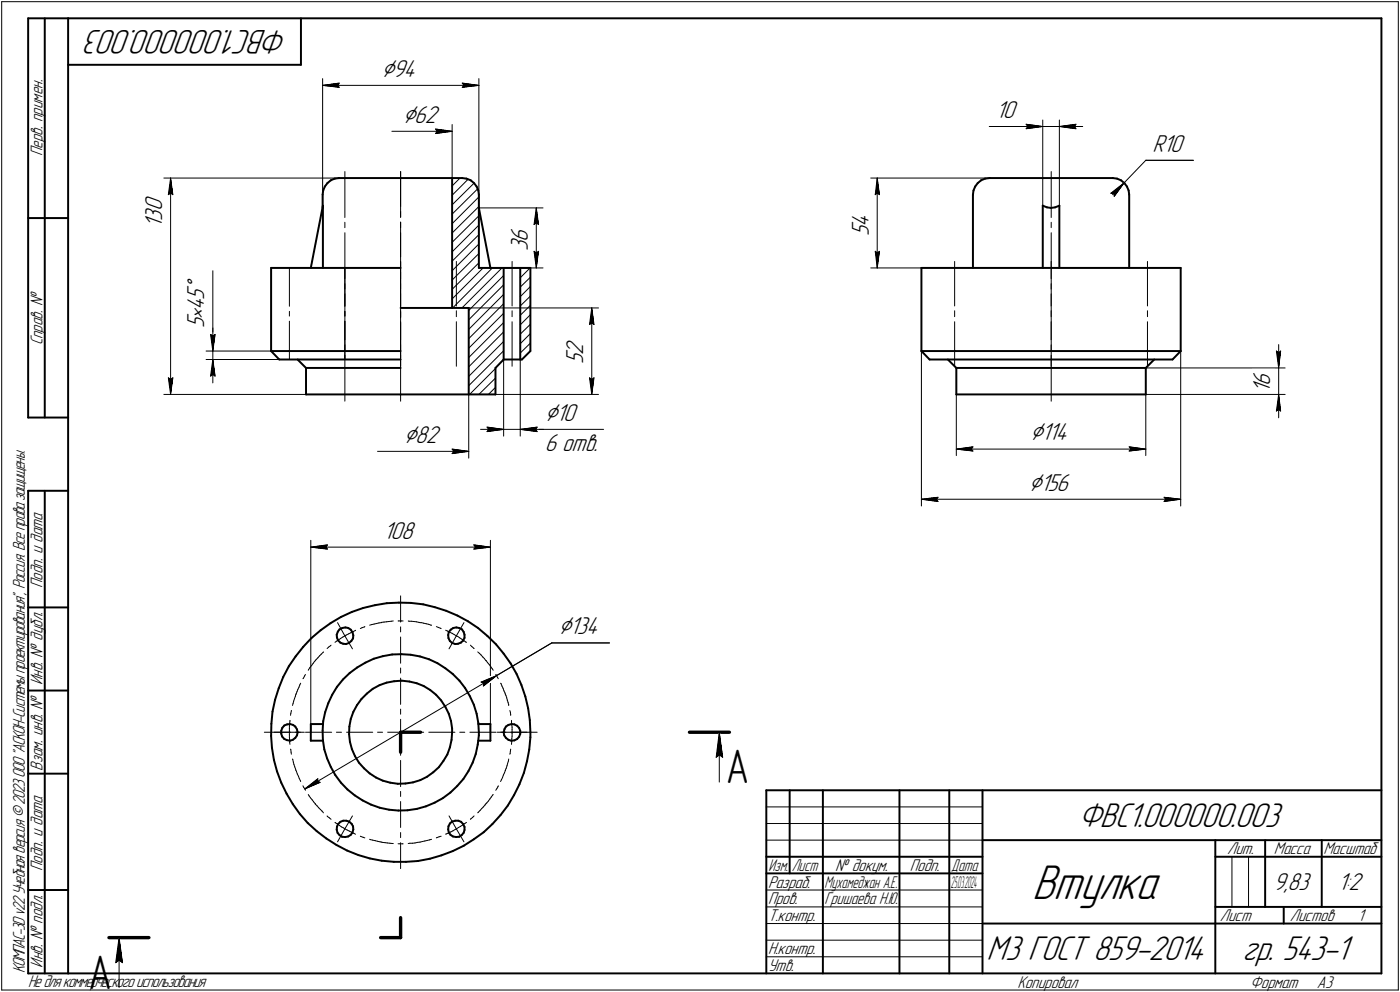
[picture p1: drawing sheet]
<svg xmlns="http://www.w3.org/2000/svg" width="421mm" height="298mm" viewBox="0 0 421 298" stroke-linecap="round" stroke-linejoin="round" font-family="sans-serif">
<defs><g id="words">
<text font-size="15.6" x="310.4" y="270.1">Втулка</text>
<g font-size="14.6">
<text x="218.3" y="235.4">А</text>
<text x="26.7" y="297.1">А</text>
</g>
<g font-size="10.9">
<text x="86.7" y="9" transform="rotate(-180 86.7 9)">ФВС1.000000.003</text>
<text x="324.3" y="248.5">ФВС1.000000.003</text>
<text x="296.7" y="288.5">М3 ГОСТ 859-2014</text>
<text x="373.7" y="288.5">гр. 543-1</text>
</g>
<g font-size="8.5">
<text x="114.7" y="23.1">Ç94</text>
<text x="121.1" y="36.9">Ç62</text>
<text x="61.4" y="87.3" transform="rotate(-90 61.4 87.3)">Å</text>
<text x="163.8" y="126.5">Ç10</text>
<text x="121.5" y="133.1">Ç82</text>
<text x="309.8" y="132.4">Ç114</text>
<text x="309.4" y="147.5">Ç156</text>
<text x="168" y="190.7">Ç134</text>
</g>
<g font-size="7.8">
<text x="299.5" y="35.5">10</text>
<text x="346.6" y="45.6">R10</text>
<text x="48.8" y="63.5" transform="rotate(-90 48.8 63.5)">0</text>
<text x="48.8" y="68.4" transform="rotate(-90 48.8 68.4)">1</text>
<text x="48.8" y="66.3" transform="rotate(-90 48.8 66.3)">3</text>
<text x="261.3" y="70.9" transform="rotate(-90 261.3 70.9)">5</text>
<text x="261.3" y="68.1" transform="rotate(-90 261.3 68.1)">4</text>
<text x="158.8" y="75.4" transform="rotate(-90 158.8 75.4)">3</text>
<text x="158.8" y="72.6" transform="rotate(-90 158.8 72.6)">6</text>
<text x="61.4" y="95.8" transform="rotate(-90 61.4 95.8)">•</text>
<text x="61.4" y="93.2" transform="rotate(-90 61.4 93.2)">4</text>
<text x="61.4" y="90.1" transform="rotate(-90 61.4 90.1)">5</text>
<text x="61.4" y="98.5" transform="rotate(-90 61.4 98.5)">5</text>
<text x="175.4" y="106.6" transform="rotate(-90 175.4 106.6)">2</text>
<text x="175.4" y="109.4" transform="rotate(-90 175.4 109.4)">5</text>
<text x="382" y="118.1" transform="rotate(-90 382 118.1)">1</text>
<text x="382" y="116" transform="rotate(-90 382 116)">6</text>
<text x="163.8" y="135.6">6 отв.</text>
<text x="115.4" y="161.9">108</text>
<text x="383" y="267.5">9,83</text>
<text x="402.4" y="267.5">1:2</text>
</g>
<g font-size="5.4">
<text x="12.8" y="46.9" transform="rotate(-90 12.8 46.9)">Перв. примен.</text>
<text x="12.8" y="103.8" transform="rotate(-90 12.8 103.8)">Справ. !</text>
<text x="12.8" y="176.7" transform="rotate(-90 12.8 176.7)">Подп. и дата</text>
<text x="12.8" y="205.8" transform="rotate(-90 12.8 205.8)">Инв. ! дубл.</text>
<text x="12.8" y="231.6" transform="rotate(-90 12.8 231.6)">Взам. инв. !</text>
<text x="369.1" y="256.8">Лит.</text>
<text x="383.1" y="256.8">Масса</text>
<text x="398" y="256.8">Масштаб</text>
<text x="12.8" y="261.7" transform="rotate(-90 12.8 261.7)">Подп. и дата</text>
<text x="251.2" y="261.8">! докум.</text>
<text x="273.6" y="261.8">Подп.</text>
<text x="231" y="266.8">Разраб.</text>
<text x="231" y="271.8">Пров.</text>
<text x="248" y="271.8">Гришаева Н.Ю.</text>
<text x="231" y="276.8">Т.контр.</text>
<text x="366.9" y="276.8">Лист</text>
<text x="387.9" y="276.8">Листов</text>
<text x="408.4" y="276.8">1</text>
<text x="231" y="286.8">Н.контр.</text>
<text x="7.5" y="292.5" transform="rotate(-90 7.5 292.5)">КОМПАС-3Dv22Учебнаяверсия©2023ООО&quot;АСКОН-Системыпроектирования&quot;, Россия. Всеправазащищены.</text>
<text x="12.8" y="290.8" transform="rotate(-90 12.8 290.8)">Инв. ! подл.</text>
<text x="231" y="291.8">Утв.</text>
<text x="8.5" y="296.7">Недлякоммерческо</text>
<text x="36.6" y="296.7">гоиспользования</text>
<text x="306" y="296.8">Копировал</text>
<text x="376" y="296.8">Формат</text>
<text x="396" y="296.8">A3</text>
</g>
<g font-size="5.3">
<text x="231.1" y="261.8">Изм.</text>
<text x="238.1" y="261.8">Лист</text>
<text x="286.1" y="261.8">Дата</text>
<text x="248" y="266.8">Мухамеджан А.Е.</text>
</g>
<g font-size="5.1">
<text x="286" y="266.8">2</text>
<text x="286.9" y="266.8">5.03.2024</text>
</g>
</g></defs>
<g fill="none" stroke="#000" stroke-width=".59">
<path d="M8.5 5.5v120zM8.5 5.5h12zM13.5 5.5v120zM20.5 5.5v287zM20.5 5.5h395zM20.5 19.5h70zM90.5 5.5v14zM415.5 5.5v287zM97 58.5v4zM97.2 57.2l-.2 1.3zM97.7 56l-.5 1.2zM98.5 55l-.8 1z"/>
<path d="M98.5 55l1-.8zM99.5 54.2l1.2-.5zM100.7 53.7l1.2-.2zM101.9 53.5h.1M102 53.5h18.5zM120.5 53.5h15.5zM136 53.5v39zM136 53.5h3zM139 53.5l1.3 .2zM140.3 53.7l1.3 .5zM141.6 54.2l1 .8zM142.6 55l.7 1z"/>
<path d="M143.3 56l.5 1.2zM143.8 57.2l.2 1.3zM144 58.5v4zM292.6 58.5v22zM292.8 57.2l-.2 1.3zM293.3 56l-.5 1.2zM294 55l-.7 1zM294 55l1.1-.8zM295.1 54.2l1.1-.5zM296.2 53.7l1.4-.2zM297.6 53.5h37zM334.7 53.5h.1"/>
<path d="M334.7 53.5l1.3 .2zM336 53.7l1.1 .5zM337.1 54.2l1.1 .8zM338.2 55l.7 1zM338.9 56l.5 1.2zM339.4 57.2l.2 1.3zM339.6 58.5v22zM8.5 65.5h12zM97.1 61.8l-3.6 18.7zM97.1 61.8v18.7zM144 62.5l3.5 18zM144 62.5v18z"/>
<path d="M313.6 61.8l1.3 .5zM313.6 61.8v18.7zM314.9 62.3l1.2 .2zM316.1 62.5l1.2-.2zM317.3 62.3l1.3-.5zM318.6 61.8v18.7zM81.5 80.5h39zM81.5 80.5v25zM120.5 92.5h15.5zM136 92.5h5zM141 92.5v26zM144 80.5h3.5z"/>
<path d="M147.5 80.5h4zM151.5 80.5v27.5zM151.5 80.5h5zM156.5 80.5h3zM156.5 80.5v27.5zM159.5 80.5v25zM277.1 80.5h78zM277.1 80.5v25zM355.1 80.5v25zM81.5 105.5h39zM81.5 105.5l2.5 2.5zM84 108h36.5z"/>
<path d="M89.5 108l2.5 2.6zM92 118.5h28.5zM92 110.6v7.9zM92 110.6h28.5zM120.5 118.5h20.5zM141 118.5h8zM149 110.6v7.9zM151.5 108l-2.5 2.6zM151.5 108h5zM156.5 108h.5zM159.5 105.5l-2.5 2.5zM277.1 105.5h78z"/>
<path d="M277.1 105.5l2.5 2.5zM279.6 108h73zM285.1 108l2.5 2.6zM287.6 118.5h57zM287.6 110.6v7.9zM287.6 110.6h57zM344.6 110.6v7.9zM347.1 108l-2.5 2.6zM355.1 105.5l-2.5 2.5zM8.5 125.5h12zM8.5 147.5v145zM8.5 147.5h12z"/>
<path d="M13.5 147.5v145zM8.5 182.5h12zM88.9 197.3l-2 2.9zM91.2 194.4l-2.3 2.9zM93.6 191.8l2.8-2.4zM93.6 191.8l-2.4 2.6zM96.4 189.4l3-2.1zM99.4 187.3l3.1-1.9zM101.3 190.8v.8zM101.3 191.6l.4 .8zM101.6 189.8l-.3 1zM101.7 192.4l.7 .7z"/>
<path d="M102.1 189.1l.9-.4zM102.1 189.1l-.5 .7zM102.4 193.1l.8 .4zM102.5 185.4l3.3-1.5zM103 188.7l.9-.1zM103.2 193.5h.9zM103.9 188.6l.8 .1zM104.1 193.5l.9-.3zM104.7 188.7l.8 .5zM105 193.2l.7-.6zM105.5 189.2l.5 .8zM105.8 183.9l3.4-1.2z"/>
<path d="M106 190l.3 .9zM106.2 191.9l-.5 .7zM106.3 190.9l-.1 1zM109.2 182.7l3.6-.8zM109.9 199.1l2.5-1.1zM112.4 198l2.7-.8zM112.8 181.9l3.5-.6zM115.1 197.2l2.8-.5zM116.3 181.3l3.7-.2zM117.9 196.7l2.8-.1zM120 181.1l3.6 .1zM120.7 196.6l2.8 .2z"/>
<path d="M123.5 196.8l2.8 .5zM123.6 181.2l3.7 .4zM126.3 197.3l2.7 .8zM127.3 181.6l3.4 .9zM129 198.1l2.6 1.2zM130.7 182.5l3.5 1.1zM131.6 199.3l2.3 1.5zM134.2 183.6l3.4 1.4zM134.8 190.8l.1 1zM134.9 191.8l.4 .8zM135 190l-.2 .8zM135.3 192.6l.7 .6z"/>
<path d="M135.6 189.2l.7-.5zM135.6 189.2l-.6 .8zM136 193.2l.9 .3zM136.3 188.7l.9-.1zM136.9 193.5h.9zM137.2 188.6l.9 .1zM137.6 185l3.1 1.7zM137.8 193.5l.8-.4zM138.1 188.7l.8 .4zM138.6 193.1l.7-.6zM138.9 189.1l.5 .8zM139.4 189.9l.3 .9z"/>
<path d="M139.7 191.7l-.4 .8zM139.7 190.8v.9zM140.7 186.7l3.1 2zM143.8 188.7l2.8 2.4zM146.6 191.1l2.6 2.5zM149.2 193.6l2.3 2.8zM151.5 196.4l2.1 3zM153.6 199.4l1.8 3.1zM8.5 207.5h12zM81.6 217.5l-.1 3.6zM82 213.9l-.4 3.6zM82.7 210.3l-.7 3.6z"/>
<path d="M83.8 206.8l-1.1 3.5zM84.6 219.6v.9zM84.9 218.7l-.3 .9zM85.2 203.5l-1.4 3.3zM85.5 218l.9-.3zM85.5 218l-.6 .7zM86.4 217.7l.8-.1zM86.9 200.2l-1.7 3.3zM87.2 217.6l.9 .2zM88.1 217.8l.7 .6zM88.8 218.4l.5 .8zM89.3 219.2l.2 .8z"/>
<path d="M93.5 217.6v5zM93.5 217.6h3.6zM97 219.6l.1 2.8zM97.2 216.7l-.2 2.9zM97.8 214l-.6 2.7zM98.7 211.3l-.9 2.7zM99.9 208.8l-1.2 2.5zM101.3 206.4l-1.4 2.4zM103.1 204.2l2.1-1.9zM103.1 204.2l-1.8 2.2zM105.1 218.4l-.1 2.2zM105.2 202.3l2.2-1.7z"/>
<path d="M105.5 216.1l-.4 2.3zM106.3 214l-.8 2.1zM107.4 211.9l-1.1 2.1zM107.4 200.6l2.5-1.5zM108.7 210.1l-1.3 1.8zM108.7 210.1l1.6-1.7zM110.3 208.4l1.8-1.4zM112.1 207l2-1.1zM114.1 205.9l2.1-.8zM116.2 205.1l2.3-.4zM118.5 204.7l2.3-.1zM120.8 204.6l2.3 .2z"/>
<path d="M123.1 204.8l2.2 .5zM125.3 205.3l2.1 .9zM127.4 206.2l2 1.1zM129.4 207.3l1.7 1.5zM131.1 208.8l1.6 1.7zM132.7 210.5l1.2 1.9zM133.9 200.8l2.2 1.7zM133.9 212.4l1.1 2.1zM135 214.5l.6 2.2zM135.6 216.7l.4 2.2zM136 218.9v1.1zM136.1 202.5l2.1 2.1z"/>
<path d="M138.2 204.6l1.7 2.2zM139.9 206.8l1.4 2.4zM141.3 209.2l1.2 2.6zM142.5 211.8l.8 2.7zM143.3 214.5l.5 2.8zM143.8 217.3l.2 2.7zM143.8 217.6h3.7zM147.5 217.6v5zM151.7 219.1l-.2 .9zM152.1 218.4l.8-.6zM152.1 218.4l-.4 .7zM152.9 217.8l.9-.2z"/>
<path d="M153.8 217.6l.9 .1zM154.7 217.7l.8 .4zM155.4 202.5l1.4 3.3zM155.5 218.1l.6 .7zM156.1 218.8l.4 .8zM156.5 219.6v1zM156.8 205.8l1.2 3.5zM158 209.3l.8 3.6zM158.8 212.9l.5 3.5zM159.3 216.4l.2 3.6zM8.5 232.5h12zM81.5 221.1l.3 3.6z"/>
<path d="M81.8 224.7l.6 3.6zM82.4 228.3l.9 3.5zM83.3 231.8l1.3 3.4zM84.6 235.2l1.6 3.3zM84.6 220.5l.2 .8zM84.8 221.3l.7 .8zM85.5 222.1l.8 .3zM86.2 238.5l1.9 3.1zM86.3 222.4l.9 .2zM87.2 222.6l.9-.3zM88.1 222.3l.7-.6zM89.3 221l-.5 .7z"/>
<path d="M89.5 220.1l-.2 .9zM89.5 220.1h.1M93.5 222.6h3.6zM97.1 222.4l.4 2.8zM97.5 225.2l.9 2.7zM98.4 227.9l1.1 2.6zM99.5 230.5l1.3 2.4zM100.8 232.9l1.7 2.3zM102.5 235.2l2 2zM104.5 237.2l2.2 1.8zM105 220.6l.2 2.3zM105.2 222.9l.6 2.2z"/>
<path d="M105.8 225.1l1 2.1zM106.7 239l2.4 1.5zM106.8 227.2l1.1 2zM107.9 229.2l1.6 1.7zM109.5 230.9l1.7 1.5zM111.2 232.4l1.9 1.3zM113.1 233.7l2 .9zM115.1 234.6l2.2 .6zM117.3 235.2l2.3 .3zM119.6 235.5h2.3zM121.9 235.5l2.3-.4zM124.2 235.1l2.2-.7z"/>
<path d="M126.4 234.4l2-1zM128.4 233.4l1.9-1.3zM130.3 232.1l1.7-1.6zM133.2 239.9l2.3-1.7zM133.3 228.7l-1.3 1.8zM134.5 226.7l-1.2 2zM135.3 224.6l-.8 2.1zM135.5 238.2l2-2zM135.8 222.3l-.5 2.3zM136 220l-.2 2.3zM139.4 234.1l-1.9 2.1zM140.9 231.7l-1.5 2.4z"/>
<path d="M142.2 229.2l-1.3 2.5zM143.1 226.6l-.9 2.6zM143.7 223.8l-.6 2.8zM143.8 222.6h3.7zM144 221l-.3 2.8zM144 220v1zM151.5 220l.1 1zM151.6 221l.5 .7zM152.1 221.7l.8 .6zM152.9 222.3l.9 .3zM153.8 222.6l.9-.1zM154.6 238.9l-1.9 3.2z"/>
<path d="M154.7 222.5l.8-.4zM156.1 221.4l-.6 .7zM156.2 235.7l-1.6 3.2zM156.5 220.6l-.4 .8zM157.6 232.2l-1.4 3.5zM158.5 228.8l-.9 3.4zM159.2 225.2l-.7 3.6zM159.5 221.6l-.3 3.6zM159.5 220v1.6zM230.5 237.5h185zM230.5 237.5v55zM237.5 237.5v25z"/>
<path d="M247.5 237.5v55zM270.5 237.5v55zM285.5 237.5v55zM295.5 237.5v55zM88.1 241.6l2.1 3zM90.2 244.6l2.3 2.7zM92.5 247.3l2.7 2.5zM95.2 249.8l2.9 2.2zM98.1 252l3.1 1.9zM101.2 253.9l3.2 1.7zM101.3 249.3l.2 1zM101.3 248.4v.9z"/>
<path d="M101.5 250.3l.6 .7zM101.7 247.6l-.4 .8zM102.1 251l.8 .5zM102.4 247l.8-.4zM102.4 247l-.7 .6zM102.9 251.5h.9zM103.2 246.6h.9zM103.8 251.5l.9-.1zM104.1 246.6l.9 .3zM104.4 255.6l3.4 1.4zM104.7 251.4l.8-.5zM105.1 247h.1"/>
<path d="M105.1 247l.6 .6zM105.7 247.6l.5 .7zM106 250.2l-.5 .7zM106.2 248.3l.1 1zM106.3 249.3l-.3 .9zM107.8 257l3.5 1zM109.1 240.5l2.5 1.3zM111.3 258l3.5 .7zM111.6 241.8l2.6 .9zM114.2 242.7l2.8 .6zM114.8 258.7l3.6 .3zM117 243.3l2.8 .3z"/>
<path d="M118.4 259h3.7zM119.8 243.6l2.8-.1zM122.1 259l3.6-.3zM122.6 243.5l2.8-.4zM125.4 243.1l2.7-.8zM125.7 258.7l3.6-.6zM128.1 242.3l2.6-1.1zM129.3 258.1l3.5-1.1zM130.7 241.2l2.5-1.3zM132.8 257l3.3-1.2zM134.8 249.3l.2 .8zM134.9 248.3l-.1 1z"/>
<path d="M135 250.1l.5 .8zM135.3 247.5l.7-.6zM135.3 247.5l-.4 .8zM135.5 250.9l.7 .5zM136.1 246.9h.1M136.1 246.9l.8-.3zM136.1 255.8l3.3-1.6zM136.2 251.4l1 .1zM136.9 246.6h.9zM137.2 251.5h.9zM137.8 246.6l.9 .4zM138.1 251.5l.8-.5z"/>
<path d="M138.7 247l.6 .6zM139.3 247.6l.4 .9zM139.4 254.2l3.1-2zM139.4 250.3l-.5 .7zM139.7 249.4l-.3 .9zM139.7 248.5v.9zM142.5 252.2l3-2.1zM145.5 250.1l2.6-2.5zM150.5 244.9l-2.4 2.7zM152.7 242.1l-2.2 2.8zM230.5 257.5h65zM295.5 252.5h120z"/>
<path d="M365.5 252.5v40zM365.5 257.5h15zM380.5 252.5v20zM380.5 257.5h35zM397.5 252.5v20zM8.5 267.5h12zM230.5 262.5h65zM295.5 277.5h70zM365.5 277.5h50zM365.5 272.5h50zM386.1 272.5v5zM8.5 292.5h12z"/>
<path d="M20.5 292.5h395z"/>
</g>
<g fill="none" stroke="#000" stroke-width=".3">
<path d="M.5 .5v297zM.5 .5h420zM420.5 .5v297zM97 23.6v38.9zM97 25.7l5-.7zM97 25.7l5 .5zM97 25.7h47zM101.5 25.7l.5 .5zM102 25l-.5 .7zM117.9 39.5h18.1zM131 38.8l.5 .7zM131 38.8l5 .7z"/>
<path d="M131.5 39.5l-.5 .6zM136 37.4v16.1zM139 26.2l5-.5zM139 25l.5 .7zM139 25l5 .7zM139.5 25.7l-.5 .5zM144 23.6v38.9zM297.5 38h11.1zM306.6 38h7zM308.6 38h5zM308.6 37.3l5 .7zM308.6 37.3l.5 .7z"/>
<path d="M308.6 38.7l5-.7zM309.1 38l-.5 .7zM313.6 36.1v25.7zM313.6 38h5zM318.6 36.1v25.7zM318.6 38l5 .7zM318.6 38l5-.7zM318.6 38h7zM323.1 38l.5 .7zM323.6 37.3l-.5 .7zM49.3 53.5h52.7zM50.6 58.5l.7-.5z"/>
<path d="M51.3 53.5l.7 5zM51.3 58l.7 .5zM51.3 53.5l-.7 5zM51.3 53.5v65zM103.7 51.6v13.8zM120.5 51.6v10.5zM120.5 51.6v13.8zM131 40.1l5-.6zM136 58.7l4.8-4.9zM136 55.9l2.3-2.4zM261.9 53.5h35.7zM263.2 58.5l.6-.5z"/>
<path d="M263.8 53.5l.7 5zM263.8 58l.7 .5zM263.8 53.5l-.6 5zM263.8 53.5v27zM316.1 51.6v13.8zM334.1 58.1l.8 .1zM334.1 58.1l4-3.2zM334.9 58.2l.2 .8zM338.1 54.9l-3 4.1zM338.1 54.9l-3.5 3.6zM344.6 48.2l-6.5 6.7zM344.6 48.2h14.3z"/>
<path d="M103.7 69.9v13.8zM103.7 66.8v1.6zM120.5 78.6v13.3zM120.5 78.7v1.6zM120.5 66.7v10.5zM120.5 63.6v1.6zM120.5 69.9v13.8zM120.5 66.8v1.6zM136 78.5l8-8zM136 75.7l8-8.1zM136 72.8l8-7.9zM136 70l8-7.9z"/>
<path d="M136 67.2l8-8zM136 64.3l7.7-7.6zM136 61.6l6.6-6.6zM137.2 78.6v13.3zM144 62.5h19.3zM154 78.6v13.3zM160.6 67.5l.7-.5zM160.6 75.5l.7 5zM160.6 75.5l.7 .5zM161.3 62.5l.7 5zM161.3 67l.7 .5zM161.3 62.5l-.7 5z"/>
<path d="M161.3 76l.7-.5zM161.3 62.5v18zM162 75.5l-.7 5zM263.2 75.5l.6 5zM263.2 75.5l.6 .5zM263.8 76l.7-.5zM264.5 75.5l-.7 5zM287.1 78.6v13.3zM316.1 66.8v1.6zM316.1 69.9v13.8zM316.1 78.6v13.3zM345.1 78.6v13.3z"/>
<path d="M64 81.4v19.1zM64 98.6v6.9zM87 96.5v11.5zM87 93.6v1.4zM87 80.5v11.5zM103.7 88.3v13.8zM103.7 85.3v1.6zM103.7 96.5v11.5zM103.7 93.6v1.4zM103.7 80.5v11.5zM120.5 96.7v13.4zM120.5 93.4v1.8z"/>
<path d="M120.5 97v10.5zM120.5 93.9v1.6zM120.5 81.9v10.5zM120.5 88.3v13.8zM120.5 85.3v1.6zM136 89.8l9.3-9.3zM136 87l8-8zM136 84.2l8-8zM136 81.4l8-8.1zM137.2 96.7v13.4zM137.2 93.4v1.8zM138.9 92.5l12.1-12z"/>
<path d="M141 96.1l10.5-10.5zM141 93.3l10.5-10.5zM141 92.5h39zM147.5 80.5h15.8zM148.1 80.5l-12 12zM151.5 88.5l-10.5 10.5zM154 96.7v13.4zM154 93.4v1.8zM156.5 97.6l3-3zM156.5 94.7l3-2.9zM156.5 91.9l3-2.9zM156.5 89.2l3-3.1z"/>
<path d="M156.5 86.3l3-3zM156.5 83.5l2.9-3zM156.5 80.6l.1-.1zM177.3 97.5l.7-.5zM178 92.5l.6 5zM178 97l.6 .5zM178 92.5l-.7 5zM178 92.5v26zM261.9 80.5h15.2zM287.1 96.7v13.4zM287.1 93.4v1.8zM316.1 85.3v1.6z"/>
<path d="M316.1 88.3v13.8zM316.1 96.7v13.4zM316.1 93.4v1.8zM345.1 96.7v13.4zM345.1 93.4v1.8zM49.3 118.5h42.7zM50.6 113.5l.7 5zM50.6 113.5l.7 .5zM51.3 114l.7-.5zM52 113.5l-.7 5zM62 105.5h19.5zM62 108h22z"/>
<path d="M63.3 100.5l.7 .5zM63.3 100.5l.7 5zM63.3 113l.7-.5zM64 100.5v5zM64 101l.7-.5zM64 108l-.7 5zM64 112.5l.7 .5zM64 108l.7 5zM64 108v7.1zM64 105.5v2.5zM64.7 100.5l-.7 5zM103.7 106.8v13.8z"/>
<path d="M103.7 103.6v1.6zM120.5 106.8v13.8zM120.5 103.6v1.6zM141 115.9l10.5-10.5zM141 113.1l10.5-10.5zM141 110.2l10.5-10.5zM141 107.4l10.5-10.5zM141 104.6l10.5-10.5zM141 101.8l10.5-10.5zM141 118.5v19.2zM141 118.5h39zM141.2 118.5l7.8-7.8z"/>
<path d="M144 118.5l5-4.9zM146.9 118.5l2.1-2.1zM151.5 108v23.1zM156.5 106.1l3-3zM156.5 103.3l3-3.1zM156.5 100.4l3-2.9zM156.5 108v23.1zM177.3 113.5l.7 5zM177.3 113.5l.7 .5zM178 114l.6-.5zM178.6 113.5l-.6 5zM277.1 105.5v46.6z"/>
<path d="M287.6 118.5v18.4zM316.1 103.6v1.6zM316.1 106.8v13.8zM344.6 118.5v18.4zM344.6 118.5h41.9zM344.6 110.6h41.9zM355.1 105.5v46.6zM383.9 105.5l.7 .5zM383.9 105.5l.7 5.1zM384.6 118.5l-.7 5zM384.6 118.5l.5 5zM384.6 118.5v7.1z"/>
<path d="M384.6 106l.5-.5zM384.6 103.5v7.1zM384.6 110.6v7.9zM385.1 105.5l-.5 5.1zM113.5 135.6h27.5zM136 136.3l5-.7zM136 135l.5 .6zM136 135l5 .6zM136.5 135.6l-.5 .7zM144.5 129h7zM146.5 128.4l5 .6zM146.5 128.4l.5 .6z"/>
<path d="M146.5 129.7l5-.7zM147 129l-.5 .7zM151.5 129h5zM156.5 129h5.3zM156.5 129l5 .7zM156.5 129l5-.6zM156.5 129h7zM161 129l.5 .7zM161.5 128.4l-.5 .6zM161.8 129h19.7zM287.6 135l5-.7zM287.6 135l5 .6z"/>
<path d="M287.6 135h57zM292.1 135l.5 .6zM292.6 134.3l-.5 .7zM339.6 135.6l5-.6zM339.6 134.3l.5 .7zM339.6 134.3l5 .7zM340.1 135l-.5 .6zM383.9 123.5l.7-.5zM384.6 123l.5 .5zM277.1 150l5-.6zM277.1 150l5 .7zM277.1 150h78z"/>
<path d="M281.6 150l.5 .7zM282.1 149.4l-.5 .6zM350.1 150.7l5-.7zM350.1 149.4l.5 .6zM350.1 149.4l5 .6zM350.6 150l-.5 .7zM93.5 162.4v57.6zM93.5 164.4l5-.7zM93.5 164.4l5 .6zM93.5 164.4h54zM98 164.4l.5 .6zM98.5 163.7l-.5 .7z"/>
<path d="M120.5 179.1v7.8zM142.5 165l5-.6zM142.5 163.7l.5 .7zM142.5 163.7l5 .7zM143 164.4l-.5 .6zM147.5 162.4v57.6zM93.7 200l-.5 .6zM94.1 199.4l-.4 .6zM94.6 198.8l-.5 .6zM94.8 198.5l-.2 .3zM95.1 198.2l-.3 .3zM95.6 197.7l-.5 .5z"/>
<path d="M96.1 197.1l-.5 .6zM96.6 196.6l-.5 .5zM97.2 196l-.6 .6zM97.3 195.9h.1M98.4 194.9l.4-.4zM98.8 194.5l.6-.4zM99.6 193.9l-.2 .2zM100.8 193l.4-.3zM101.2 192.7l.7-.4zM101.5 187.1l2.2 4zM101.9 192.3l.5-.4zM102.4 191.9l.7-.5z"/>
<path d="M103.1 191.4l.6-.3zM103.7 191.1l.4-.3zM103.7 191.1l2.3 3.9zM104.1 190.8l.7-.3zM104.8 190.5l.7-.3zM105.5 190.2l.7-.4zM106.2 189.8l.6-.3zM106.9 189.4h.1M108.4 188.9l.5-.3zM108.9 188.6l.7-.2zM109.7 188.3h.1M111.2 187.9l.6-.2z"/>
<path d="M111.8 187.7l.7-.2zM112.5 187.5l.8-.1zM113.3 187.4l.7-.2zM114 187.2l.7-.1zM114.7 187l.8-.1zM114.7 187h.1M115.5 186.9h.7zM116.2 186.9l.7-.1zM116.9 186.8l.8-.1zM117.7 186.7l.6-.1zM119.7 186.6h.3zM120 186.6h.7z"/>
<path d="M120.5 188.4v1.5zM120.5 191.4v7.9zM120.7 186.6h.5zM122.8 186.6l.2 .1zM123 186.7h.7zM123.7 186.7l.8 .1zM124.5 186.8l.7 .1zM125.2 186.9l.8 .1zM126 187l.3 .1zM126.3 187.1h.4zM126.7 187.1l.7 .2zM127.4 187.3l.8 .2z"/>
<path d="M128.2 187.5l.7 .1zM128.9 187.6l.7 .3zM129.6 187.9h.2zM131.2 188.3l.6 .3zM131.8 188.6l.7 .2zM132.5 188.8l.2 .1zM134 189.4l.6 .3zM134.6 189.7l.7 .3zM135.3 190l.7 .3zM136 190.3l.6 .4zM136.6 190.7l.6 .4zM137.2 191.1l.5 .2z"/>
<path d="M137.2 191.1l-2.2 3.9zM137.7 191.3l.6 .4zM138.3 191.7l.6 .4zM138.9 192.1l.6 .4zM139.5 192.5l.6 .5zM139.5 187.1l-2.3 4zM140.1 193h.2zM141.5 193.9l.4 .4zM141.9 194.3l.6 .5zM142.6 194.9h.1M143.7 195.9l.5 .4zM144.2 196.3l.5 .5z"/>
<path d="M144.7 196.8l.5 .6zM145.2 197.4l.5 .6zM145.7 198l.4 .5zM146.2 198.5h.1M146.2 198.5l.4 .6zM146.6 199.1l.6 .6zM147.2 199.7l.4 .6zM165.9 193.2h17.4zM87 218.1v.8zM87 218.9v.7zM87 219.6v.4zM87.1 217.3l-.1 .8z"/>
<path d="M87.2 216.5v.2zM87.2 216.7l-.1 .6zM87.5 214.4l-.1 .6zM87.6 213.5h.1M87.6 213.6l-.1 .8zM88.1 211.4l-.1 .6zM88.3 210.7l-.2 .7zM88.6 210l-.3 .7zM88.8 209.3l-.2 .7zM89 208.6l-.2 .7zM89.1 208.5h.1M89.3 207.9l-.2 .6z"/>
<path d="M89.6 207.2l-.3 .7zM89.9 206.5l-.3 .7zM90.2 205.8l-.3 .7zM90.4 205.3l-.2 .5zM91.3 203.8l-.2 .2zM91.6 203.1l-.3 .7zM91.9 202.7l-.3 .4zM92.8 201.3l-.1 .1zM93.2 200.6l-.4 .7zM120.5 200.7v1.6zM120.5 203.8v7.9zM120.5 213.1v1.5z"/>
<path d="M120.5 216.2v3.8zM144.7 205l.8 .3zM144.7 205l4.7-2zM145.4 206.2l4-3.2zM145.5 205.3l-.1 .9zM147.6 200.3l.4 .6zM148 200.9l.3 .5zM149.1 202.7l.2 .2zM149.3 202.9l.3 .6zM149.4 203l16.5-9.8zM149.6 203.5l.3 .5zM150.5 205.3l.2 .2z"/>
<path d="M150.7 205.5l.3 .7zM151 206.2l.3 .6zM151.3 206.8l.3 .8zM151.6 207.6l.3 .7zM151.9 208.3l.1 .3zM152 208.6l.1 .4zM152.1 209l.3 .7zM152.4 209.7l.2 .7zM152.6 210.4l.2 .8zM152.8 211.2l.2 .6zM153 211.8v.2zM153.3 213.5l.2 .5z"/>
<path d="M153.5 214l.1 .8zM153.6 214.8v.2zM153.8 217.1l.1 .7zM153.8 216.5v.6zM153.9 217.8l.1 .7zM154 219.3v.7zM154 218.5v.8zM79.5 220h7.9zM82.5 220h4.5zM87 220v.8zM87 220.8v.8zM87 221.6l.1 .7z"/>
<path d="M87 220h4.5zM87.1 222.3v.8zM87.1 223.1l.1 .6zM87.4 225.1l.1 .2zM87.5 225.3v.8zM87.5 226.1l.1 .6zM88 228.1l.1 .2zM88.1 228.3l.1 .7zM88.2 229l.2 .7zM88.4 229.7l.2 .8zM88.6 230.5l.3 .6zM88.9 231.1l.1 .4z"/>
<path d="M88.9 220h1.4zM89 231.5l.2 .3zM89.2 231.8l.2 .8zM89.4 232.6l.3 .7zM89.7 233.3l.3 .6zM90 233.9l.3 .7zM90.3 234.6l.1 .3zM91.1 236.1l.3 .5zM91.4 236.6l.4 .6zM91.7 237.1l3.9-3.1zM91.7 237.1l4.6-2zM91.7 237.1l57.7-34.1z"/>
<path d="M91.8 237.2l.1 .3zM91.9 220h7.8zM92.7 238.8l.3 .4zM93 239.2l.4 .6zM93.4 239.8l.5 .6zM95.5 234.8l.8 .3zM95.6 234l-.1 .8zM101.2 220h1.5zM104.2 220h7.9zM113.5 220h1.6zM116.6 220h3.9zM120.5 220h4z"/>
<path d="M120.5 237.8v1.6zM120.5 228.5v7.9zM120.5 225.5v1.5zM120.5 220v4zM125.9 220h1.5zM128.9 220h7.9zM138.3 220h1.5zM141.3 220h7.9zM147.7 239.5l-.4 .6zM148.2 238.9l-.5 .6zM148.2 238.9l.1-.1zM149.4 237l-.3 .5z"/>
<path d="M149.5 220h4.5zM149.8 236.4l-.4 .6zM149.9 236.1l-.1 .3zM150.6 220h1.5zM150.8 234.4l-.3 .5zM151.1 233.7l-.3 .7zM151.4 232.9l-.3 .8zM151.7 232.2l-.3 .7zM152 231.6l-.3 .6zM152 231.6h.1M152.2 230.9l-.2 .6zM152.5 230.1l-.3 .8z"/>
<path d="M152.7 229.4l-.2 .7zM152.9 228.7l-.2 .7zM153 228.1l-.1 .6zM153.4 226.5l-.1 .2zM153.5 225.7l-.1 .8zM153.6 225.1l-.1 .6zM153.7 220h7.8zM153.8 223.5v.2zM153.9 222.8l-.1 .7zM153.9 222v.8zM154 221.2l-.1 .8zM154 220.5v.7z"/>
<path d="M154 220v.5zM154 220h4.5zM215.4 227.6l.9-.8zM216.3 220l1 7.6zM216.3 226.8l1 .8zM216.3 220l-.9 7.6zM216.3 220v15zM93.9 240.4l.4 .6zM94.3 241l.5 .6zM94.8 241.6h.1M94.8 241.6l.5 .5zM95.3 242.1l.5 .6z"/>
<path d="M95.8 242.7l.6 .5zM96.4 243.2l.5 .6zM96.9 243.8l.4 .5zM98.4 245.2l.1 .2zM98.5 245.4l.6 .4zM99.1 245.8l.5 .4zM100.8 247.1h.1M100.8 247.2l.7 .4zM101.5 247.6l.6 .5zM102.1 248.1l.6 .4zM102.7 248.5l.7 .3zM103.4 248.8l.3 .3z"/>
<path d="M103.7 249.1l.7 .3zM103.7 249.1l-2.2 3.9zM104.4 249.4l.7 .4zM105.1 249.8l.6 .3zM105.7 250.1l.7 .3zM106 245.2l-2.3 3.9zM106.4 250.4l.5 .3zM108.4 251.3l.1 .1zM108.5 251.4l.7 .2zM109.2 251.6l.5 .2zM111.2 252.2l.1 .1zM111.3 252.3l.8 .2z"/>
<path d="M112.1 252.5l.8 .1zM112.9 252.6l.6 .2zM113.5 252.8l.8 .2zM114.3 253l.4 .1zM114.7 253.1l.4 .1zM115.1 253.2h.7zM115.8 253.2l.7 .1zM116.5 253.3l.8 .1zM117.3 253.4l.7 .1zM118 253.5h.3zM119.7 253.6h.6zM120.3 253.6h.8z"/>
<path d="M120.5 253.2v7.8zM120.5 250.2v1.5zM120.5 240.9v7.8zM121.1 253.6h.1zM122.8 253.5l.5-.1zM123.3 253.4h.7zM124 253.4l.8-.1zM124.8 253.3l.8-.1zM125.6 253.2l.7-.1zM126.3 253.1l.7-.2zM127 252.9l.8-.2zM127.8 252.7l.7-.1z"/>
<path d="M128.5 252.6l.7-.2zM129.2 252.4l.6-.2zM131.2 251.8l.2-.1zM131.4 251.7l.7-.2zM132.1 251.5l.6-.2zM134 250.7l.2-.1zM134.2 250.6l.7-.2zM134.9 250.4l.7-.4zM135 245.2l2.2 3.9zM135.6 250l.6-.3zM136.2 249.7l.7-.4zM136.9 249.3l.3-.2z"/>
<path d="M137.2 249.1l.7-.4zM137.2 249.1l2.3 3.9zM137.9 248.7l.6-.4zM138.5 248.3l.7-.4zM139.2 247.9l.6-.4zM139.8 247.5l.5-.4zM141.5 246.2h.1M141.6 246.1l.6-.5zM142.2 245.6l.4-.4zM143.7 244.3l.1-.2zM143.8 244.1l.6-.5zM144.9 243l-.5 .6z"/>
<path d="M144.9 243l.5-.5zM145.9 241.9l-.5 .6zM146.1 241.6l-.2 .3zM146.1 241.6l.3-.3zM146.9 240.7l-.5 .6zM147.3 240.1l-.4 .6zM230.5 247.5h65zM230.5 252.5h65zM230.5 242.5h65zM370.5 257.5v15zM375.5 257.5v15zM230.5 267.5h65z"/>
<path d="M230.5 272.5h65zM230.5 277.5h65zM.5 297.5h420zM34.8 289.3l1-.8zM35.8 281.8l1 7.5zM35.8 288.5l1 .8zM35.8 281.8l-1 7.5zM35.8 281.8v15zM230.5 282.5h65zM230.5 287.5h65z"/>
</g>
<path d="M120.5 220h6zM120.5 220v6.1zM207.3 220h12.1zM120.5 275.8v6zM32.8 281.8h12zM114.5 281.8h6z" fill="none" stroke="#000" stroke-width="1"/>
<g fill="#fff" stroke="#fff" stroke-width=".3">
<path d="M218.4 224.2h7.1zM218.4 224.3h7.1zM218.4 224.4h7.1zM218.4 224.5h7.1zM218.4 224.5h7.1zM218.4 224.6h7.1zM218.4 224.7h7.1zM218.4 224.8h7.1zM218.4 224.9h7.1zM218.4 225h7.1zM218.4 225h7.1zM218.4 225.1h7.1zM218.4 225.2h7.1zM218.4 225.3h7.1zM218.4 225.4h7.1zM218.4 225.5h7.1zM218.4 225.6h7.1zM218.4 225.6h7.1zM218.4 225.7h7.1zM218.4 225.8h7.1zM218.4 225.9h7.1zM218.4 226h7.1zM218.4 226.1h7.1zM218.4 226.1h7.1zM218.4 226.2h7.1zM218.4 226.3h7.1zM218.4 226.4h7.1zM218.4 226.5h7.1zM218.4 226.6h7.1zM218.4 226.7h7.1zM218.4 226.7h7.1zM218.4 226.8h7.1zM218.4 226.9h7.1zM218.4 227h7.1zM218.4 227.1h7.1zM218.4 227.2h7.1zM218.4 227.2h7.1zM218.4 227.3h7.1zM218.4 227.4h7.1zM218.4 227.5h7.1zM218.4 227.6h7.1zM218.4 227.7h7.1zM218.4 227.8h7.1zM218.4 227.8h7.1zM218.4 227.9h7.1zM218.4 228h7.1zM218.4 228.1h7.1zM218.4 228.2h7.1zM218.4 228.3h7.1zM218.4 228.3h7.1zM218.4 228.4h7.1zM218.4 228.5h7.1zM218.4 228.6h7.1zM218.4 228.7h7.1zM218.4 228.8h7.1zM218.4 228.9h7.1zM218.4 228.9h7.1zM218.4 229h7.1zM218.4 229.1h7.1zM218.4 229.2h7.1zM218.4 229.3h7.1zM218.4 229.4h7.1zM218.4 229.4h7.1zM218.4 229.5h7.1zM218.4 229.6h7.1zM218.4 229.7h7.1zM218.4 229.8h7.1zM218.4 229.9h7.1zM218.4 230h7.1zM218.4 230h7.1zM218.4 230.1h7.1zM218.4 230.2h7.1zM218.4 230.3h7.1zM218.4 230.4h7.1zM218.4 230.5h7.1zM218.4 230.5h7.1zM218.4 230.6h7.1zM218.4 230.7h7.1zM218.4 230.8h7.1zM218.4 230.9h7.1zM218.4 231h7.1zM218.4 231.1h7.1zM218.4 231.1h7.1zM218.4 231.2h7.1zM218.4 231.3h7.1zM218.4 231.4h7.1zM218.4 231.5h7.1zM218.4 231.6h7.1zM218.4 231.6h7.1zM218.4 231.7h7.1zM218.4 231.8h7.1zM218.4 231.9h7.1zM218.4 232h7.1zM218.4 232.1h7.1zM218.4 232.2h7.1zM218.4 232.2h7.1zM218.4 232.3h7.1zM218.4 232.4h7.1zM218.4 232.5h7.1zM218.4 232.6h7.1zM218.4 232.7h7.1zM218.4 232.7h7.1zM218.4 232.8h7.1zM218.4 232.9h7.1zM218.4 233h7.1zM218.4 233.1h7.1zM218.4 233.2h7.1zM218.4 233.3h7.1zM218.4 233.3h7.1zM218.4 233.4h7.1zM218.4 233.5h7.1zM218.4 233.6h7.1zM218.4 233.7h7.1zM218.4 233.8h7.1zM218.4 233.8h7.1zM218.4 233.9h7.1zM218.4 234h7.1zM218.4 234.1h7.1zM218.4 234.2h7.1zM218.4 234.3h7.1zM218.4 234.4h7.1zM218.4 234.4h7.1zM218.4 234.5h7.1zM218.4 234.6h7.1zM218.4 234.7h7.1zM218.4 234.8h7.1zM218.4 234.9h7.1zM218.4 234.9h7.1zM218.4 235h7.1zM218.4 235.1h7.1zM218.4 235.2h7.1zM218.4 235.3h7.1zM218.4 235.4h7.1zM218.4 235.5h7.1zM218.4 235.5h7.1zM218.4 235.6h7.1zM218.4 235.7h7.1zM218.4 235.8h7.1zM218.4 235.9h7.1zM218.4 236h7.1zM218.4 236.1h7.1zM218.4 236.1h7.1zM218.4 236.2h7.1zM218.4 236.3h7.1zM218.4 236.4h7.1zM218.4 236.5h7.1zM218.4 236.6h7.1zM218.4 236.6h7.1zM218.4 236.7h7.1zM218.4 236.8h7.1zM218.4 236.9h7.1zM218.4 237h7.1zM218.4 237.1h7.1zM218.4 237.2h7.1zM218.4 237.2h7.1zM218.4 237.3h7.1zM218.4 237.4h7.1zM218.4 237.5h7.1zM218.4 237.6h7.1zM218.4 237.7h7.1zM218.4 237.7h7.1zM218.4 237.8h7.1zM218.4 237.9h7.1zM218.4 238h7.1zM218.4 238.1h7.1zM218.4 238.2h7.1zM218.4 238.3h7.1zM218.4 238.3h7.1z"/>
<path d="M26.7 285.9h7.1zM26.7 286h7.1zM26.7 286.1h7.1zM26.7 286.2h7.1zM26.7 286.3h7.1zM26.7 286.3h7.1zM26.7 286.4h7.1zM26.7 286.5h7.1zM26.7 286.6h7.1zM26.7 286.7h7.1zM26.7 286.8h7.1zM26.7 286.9h7.1zM26.7 286.9h7.1zM26.7 287h7.1zM26.7 287.1h7.1zM26.7 287.2h7.1zM26.7 287.3h7.1zM26.7 287.4h7.1zM26.7 287.4h7.1zM26.7 287.5h7.1zM26.7 287.6h7.1zM26.7 287.7h7.1zM26.7 287.8h7.1zM26.7 287.9h7.1zM26.7 288h7.1zM26.7 288h7.1zM26.7 288.1h7.1zM26.7 288.2h7.1zM26.7 288.3h7.1zM26.7 288.4h7.1zM26.7 288.5h7.1zM26.7 288.5h7.1zM26.7 288.6h7.1zM26.7 288.7h7.1zM26.7 288.8h7.1zM26.7 288.9h7.1zM26.7 289h7.1zM26.7 289.1h7.1zM26.7 289.1h7.1zM26.7 289.2h7.1zM26.7 289.3h7.1zM26.7 289.4h7.1zM26.7 289.5h7.1zM26.7 289.6h7.1zM26.7 289.6h7.1zM26.7 289.7h7.1zM26.7 289.8h7.1zM26.7 289.9h7.1zM26.7 290h7.1zM26.7 290.1h7.1zM26.7 290.2h7.1zM26.7 290.2h7.1zM26.7 290.3h7.1zM26.7 290.4h7.1zM26.7 290.5h7.1zM26.7 290.6h7.1zM26.7 290.7h7.1zM26.7 290.7h7.1zM26.7 290.8h7.1zM26.7 290.9h7.1zM26.7 291h7.1zM26.7 291.1h7.1zM26.7 291.2h7.1zM26.7 291.3h7.1zM26.7 291.3h7.1zM26.7 291.4h7.1zM26.7 291.5h7.1zM26.7 291.6h7.1zM26.7 291.7h7.1zM26.7 291.8h7.1zM26.7 291.8h7.1zM26.7 291.9h7.1zM26.7 292h7.1zM26.7 292.1h7.1zM26.7 292.2h7.1zM26.7 292.3h7.1zM26.7 292.4h7.1zM26.7 292.4h7.1zM26.7 292.5h7.1zM26.7 292.6h7.1zM26.7 292.7h7.1zM26.7 292.8h7.1zM26.7 292.9h7.1zM26.7 292.9h7.1zM26.7 293h7.1zM26.7 293.1h7.1zM26.7 293.2h7.1zM26.7 293.3h7.1zM26.7 293.4h7.1zM26.7 293.5h7.1zM26.7 293.5h7.1zM26.7 293.6h7.1zM26.7 293.7h7.1zM26.7 293.8h7.1zM26.7 293.9h7.1zM26.7 294h7.1zM26.7 294h7.1zM26.7 294.1h7.1zM26.7 294.2h7.1zM26.7 294.3h7.1zM26.7 294.4h7.1zM26.7 294.5h7.1zM26.7 294.6h7.1zM26.7 294.6h7.1zM26.7 294.7h7.1zM26.7 294.8h7.1zM26.7 294.9h7.1zM26.7 295h7.1zM26.7 295.1h7.1zM26.7 295.1h7.1zM26.7 295.2h7.1zM26.7 295.3h7.1zM26.7 295.4h7.1zM26.7 295.5h7.1zM26.7 295.6h7.1zM26.7 295.7h7.1zM26.7 295.7h7.1zM26.7 295.8h7.1zM26.7 295.9h7.1zM26.7 296h7.1zM26.7 296.1h7.1zM26.7 296.2h7.1zM26.7 296.2h7.1zM26.7 296.3h7.1zM26.7 296.4h7.1zM26.7 296.5h7.1zM26.7 296.6h7.1zM26.7 296.7h7.1zM26.7 296.8h7.1zM26.7 296.8h7.1zM26.7 296.9h7.1zM26.7 297h7.1zM26.7 297.1h7.1zM26.7 297.2h7.1zM26.7 297.3h7.1zM26.7 297.3h7.1zM26.7 297.4h7.1zM26.7 297.5h7.1zM26.7 297.6h7.1zM26.7 297.7h7.1zM26.7 297.8h7.1zM26.7 297.9h7.1zM26.7 297.9h7.1z"/>
<path d="M216.2 220.3h.3zM216.2 220.4h.3zM216.2 220.5h.4zM216.2 220.6h.4zM216.1 220.6h.5zM216.1 220.7h.6zM216.1 220.8h.6zM216 220.9h.7zM216 221h.7zM215.9 221.1h.9zM215.9 221.1h.9zM215.8 221.2h1zM215.8 221.3h1.1zM215.8 221.4h1.1zM215.7 221.5h1.3zM215.7 221.6h1.3zM215.6 221.7h1.5zM215.6 221.7h1.5zM215.6 221.8h1.5zM215.6 221.9h1.6zM215.6 222h1.6zM215.6 222.1h1.6zM215.6 222.2h1.6zM215.6 222.2h1.6zM215.6 222.3h1.6zM215.6 222.4h1.6zM215.6 222.5h1.7zM215.5 222.6h1.8zM215.5 222.7h1.8zM215.5 222.8h1.8zM215.5 222.8h1.8zM215.5 222.9h1.8zM215.5 223h1.8zM215.5 223.1h1.8zM215.5 223.2h1.8zM215.4 223.3h1.9zM215.4 223.4h1.9zM215.4 223.4h1.9zM215.4 223.5h1.9zM215.4 223.6h1.9zM215.4 223.7h1.9zM215.4 223.8h2zM215.4 223.9h2zM215.3 223.9h2.1zM215.3 224h2.1zM215.3 224.1h2.1zM215.3 224.2h2.1zM215.3 224.3h2.1zM215.3 224.4h2.2zM215.3 224.5h2.2zM215.3 224.5h2.2zM215.2 224.6h2.3zM215.2 224.7h2.3zM215.2 224.8h2.3zM215.2 224.9h2.3zM215.2 225h2.3zM215.2 225h2.4zM215.2 225.1h2.4zM215.2 225.2h2.4zM215.2 225.3h2.4zM215.1 225.4h2.5zM215.1 225.5h2.5zM215.1 225.6h2.5zM215.1 225.6h2.6zM215.1 225.7h2.6zM215.1 225.8h2.6zM215.1 225.9h2.6zM215.1 226h2.6zM215.1 226.1h2.6zM215.1 226.1h2.6zM215.1 226.2h2.7zM215.1 226.3h2.7zM215.1 226.4h2.7zM215.1 226.5h2.7zM215.1 226.6h2.7zM215.1 226.7h2.7zM215 226.7h2.8zM215 226.8h2.8zM215 226.9h2.8zM215 227h2.8zM215 227.1h2.8zM215 227.2h2.8zM215 227.2h2.8zM215 227.3h2.8zM214.9 227.4h2.9zM214.9 227.5h3zM214.9 227.6h3zM214.9 227.7h3zM214.9 227.8h3zM214.9 227.8h3zM214.9 227.9h3zM214.9 228h3z"/>
<path d="M35.7 282h.3zM35.7 282.1h.3zM35.6 282.2h.5zM35.6 282.3h.5zM35.6 282.4h.5zM35.6 282.4h.6zM35.6 282.5h.6zM35.5 282.6h.7zM35.5 282.7h.7zM35.4 282.8h.9zM35.4 282.9h.9zM35.3 283h1zM35.3 283h1.1zM35.3 283.1h1.1zM35.2 283.2h1.3zM35.2 283.3h1.3zM35.1 283.4h1.5zM35.1 283.5h1.5zM35.1 283.5h1.5zM35.1 283.6h1.6zM35.1 283.7h1.6zM35.1 283.8h1.6zM35.1 283.9h1.6zM35.1 284h1.6zM35.1 284.1h1.6zM35.1 284.1h1.6zM35 284.2h1.7zM35 284.3h1.7zM35 284.4h1.7zM35 284.5h1.7zM35 284.6h1.7zM35 284.6h1.7zM35 284.7h1.7zM34.9 284.8h1.8zM34.9 284.9h1.8zM34.9 285h1.9zM34.9 285.1h1.9zM34.9 285.2h1.9zM34.9 285.2h1.9zM34.9 285.3h1.9zM34.9 285.4h1.9zM34.8 285.5h2zM34.8 285.6h2zM34.8 285.7h2.1zM34.8 285.7h2.1zM34.8 285.8h2.1zM34.8 285.9h2.1zM34.8 286h2.1zM34.7 286.1h2.2zM34.7 286.2h2.2zM34.7 286.3h2.2zM34.7 286.3h2.3zM34.7 286.4h2.3zM34.7 286.5h2.3zM34.7 286.6h2.3zM34.6 286.7h2.4zM34.6 286.8h2.4zM34.6 286.9h2.4zM34.6 286.9h2.4zM34.6 287h2.4zM34.6 287.1h2.5zM34.6 287.2h2.5zM34.6 287.3h2.5zM34.5 287.4h2.6zM34.5 287.4h2.6zM34.5 287.5h2.6zM34.5 287.6h2.6zM34.5 287.7h2.6zM34.5 287.8h2.7zM34.5 287.9h2.7zM34.5 288h2.7zM34.5 288h2.7zM34.5 288.1h2.7zM34.5 288.2h2.7zM34.5 288.3h2.7zM34.5 288.4h2.7zM34.5 288.5h2.8zM34.5 288.5h2.8zM34.4 288.6h2.9zM34.4 288.7h2.9zM34.4 288.8h2.9zM34.4 288.9h2.9zM34.4 289h2.9zM34.4 289.1h2.9zM34.4 289.1h2.9zM34.3 289.2h3zM34.3 289.3h3zM34.3 289.4h3zM34.3 289.5h3zM34.3 289.6h3zM34.3 289.6h3zM34.3 289.7h3z"/>
<path d="M95.7 233.3h.1zM95.6 233.4h.3zM95.5 233.5h.4zM95.3 233.6h.7zM95.2 233.7h.9zM95.2 233.8h.9zM95 233.8h1.2zM94.9 233.9h1.4zM94.8 234h1.5zM94.7 234.1h1.7zM94.6 234.2h1.8zM94.5 234.3h1.9zM94.4 234.4h2.1zM94.2 234.4h2.4zM94.1 234.5h2.5zM94.1 234.6h2.6zM93.9 234.7h2.8zM93.8 234.8h3zM93.7 234.9h3.1zM93.6 234.9h3.3zM93.5 235h3.4zM93.4 235.1h3.5zM93.3 235.2h3.6zM93.1 235.3h3.9zM93 235.4h4zM93 235.5h3.9zM92.8 235.5h3.9zM92.8 235.6h3.6zM92.7 235.7h3.6zM92.6 235.8h3.4zM92.6 235.9h3.2zM92.5 236h3.2zM92.5 236.1h2.9zM92.4 236.1h2.8zM92.4 236.2h2.6zM92.3 236.3h2.5zM92.2 236.4h2.5zM92.2 236.5h2.2zM92.1 236.6h2.1zM92 236.6h2zM91.9 236.7h1.9zM91.9 236.8h1.7zM91.9 236.9h1.1zM91.8 237h.6z"/>
<path d="M148.8 203.1h.6zM148.1 203.2h1.2zM147.4 203.3h1.8zM147.2 203.4h1.9zM147.1 203.5h2zM146.9 203.5h2.1zM146.7 203.6h2.2zM146.5 203.7h2.3zM146.3 203.8h2.5zM146.1 203.9h2.7zM146 204h2.7zM145.7 204h2.9zM145.5 204.1h3zM145.4 204.2h3.1zM145.2 204.3h3.2zM145 204.4h3.3zM144.8 204.5h3.5zM144.6 204.6h3.6zM144.4 204.6h3.7zM144.3 204.7h3.7zM144 204.8h3.9zM144.1 204.9h3.6zM144.2 205h3.5zM144.2 205.1h3.4zM144.3 205.1h3.1zM144.3 205.2h3zM144.4 205.3h2.8zM144.4 205.4h2.8zM144.4 205.5h2.6zM144.5 205.6h2.4zM144.5 205.7h2.3zM144.6 205.7h2zM144.6 205.8h2zM144.7 205.9h1.8zM144.8 206h1.5zM144.8 206.1h1.4zM144.9 206.2h1.2zM144.9 206.2h1.1zM144.9 206.3h1zM145 206.4h.8zM145 206.5h.7zM145.1 206.6h.4zM145.1 206.7h.4zM145.2 206.8h.2z"/>
<path d="M168 185h13.3zM168 185.1h13.3zM168 185.2h13.3zM168 185.3h13.3zM168 185.3h13.3zM168 185.4h13.3zM168 185.5h13.3zM168 185.6h13.3zM168 185.7h13.3zM168 185.8h13.3zM168 185.8h13.3zM168 185.9h13.3zM168 186h13.3zM168 186.1h13.3zM168 186.2h13.3zM168 186.3h13.3zM168 186.4h13.3zM168 186.4h13.3zM168 186.5h13.3zM168 186.6h13.3zM168 186.7h13.3zM168 186.8h13.3zM168 186.9h13.3zM168 186.9h13.3zM168 187h13.3zM168 187.1h13.3zM168 187.2h13.3zM168 187.3h13.3zM168 187.4h13.3zM168 187.5h13.3zM168 187.5h13.3zM168 187.6h13.3zM168 187.7h13.3zM168 187.8h13.3zM168 187.9h13.3zM168 188h13.3zM168 188h13.3zM168 188.1h13.3zM168 188.2h13.3zM168 188.3h13.3zM168 188.4h13.3zM168 188.5h13.3zM168 188.6h13.3zM168 188.6h13.3zM168 188.7h13.3zM168 188.8h13.3zM168 188.9h13.3zM168 189h13.3zM168 189.1h13.3zM168 189.1h13.3zM168 189.2h13.3zM168 189.3h13.3zM168 189.4h13.3zM168 189.5h13.3zM168 189.6h13.3zM168 189.7h13.3zM168 189.7h13.3zM168 189.8h13.3zM168 189.9h13.3zM168 190h13.3zM168 190.1h13.3zM168 190.2h13.3zM168 190.2h13.3zM168 190.3h13.3zM168 190.4h13.3zM168 190.5h13.3zM168 190.6h13.3zM168 190.7h13.3zM168 190.8h13.3zM168 190.8h13.3zM168 190.9h13.3zM168 191h13.3zM168 191.1h13.3zM168 191.2h13.3zM168 191.3h13.3zM168 191.3h13.3zM168 191.4h13.3zM168 191.5h13.3zM168 191.6h13.3zM168 191.7h13.3zM168 191.8h13.3zM168 191.9h13.3zM168 191.9h13.3zM168 192h13.3zM168 192.1h13.3z"/>
<path d="M115.4 156.3h10.2zM115.4 156.4h10.2zM115.4 156.5h10.2zM115.4 156.5h10.2zM115.4 156.6h10.2zM115.4 156.7h10.2zM115.4 156.8h10.2zM115.4 156.9h10.2zM115.4 157h10.2zM115.4 157.1h10.2zM115.4 157.1h10.2zM115.4 157.2h10.2zM115.4 157.3h10.2zM115.4 157.4h10.2zM115.4 157.5h10.2zM115.4 157.6h10.2zM115.4 157.6h10.2zM115.4 157.7h10.2zM115.4 157.8h10.2zM115.4 157.9h10.2zM115.4 158h10.2zM115.4 158.1h10.2zM115.4 158.2h10.2zM115.4 158.2h10.2zM115.4 158.3h10.2zM115.4 158.4h10.2zM115.4 158.5h10.2zM115.4 158.6h10.2zM115.4 158.7h10.2zM115.4 158.7h10.2zM115.4 158.8h10.2zM115.4 158.9h10.2zM115.4 159h10.2zM115.4 159.1h10.2zM115.4 159.2h10.2zM115.4 159.3h10.2zM115.4 159.3h10.2zM115.4 159.4h10.2zM115.4 159.5h10.2zM115.4 159.6h10.2zM115.4 159.7h10.2zM115.4 159.8h10.2zM115.4 159.9h10.2zM115.4 159.9h10.2zM115.4 160h10.2zM115.4 160.1h10.2zM115.4 160.2h10.2zM115.4 160.3h10.2zM115.4 160.4h10.2zM115.4 160.4h10.2zM115.4 160.5h10.2zM115.4 160.6h10.2zM115.4 160.7h10.2zM115.4 160.8h10.2zM115.4 160.9h10.2zM115.4 161h10.2zM115.4 161h10.2zM115.4 161.1h10.2zM115.4 161.2h10.2zM115.4 161.3h10.2zM115.4 161.4h10.2zM115.4 161.5h10.2zM115.4 161.5h10.2zM115.4 161.6h10.2zM115.4 161.7h10.2zM115.4 161.8h10.2zM115.4 161.9h10.2zM115.4 162h10.2zM115.4 162.1h10.2zM115.4 162.1h10.2zM115.4 162.2h10.2zM115.4 162.3h10.2zM115.4 162.4h10.2zM115.4 162.5h10.2zM115.4 162.6h10.2zM115.4 162.6h10.2zM115.4 162.7h10.2zM115.4 162.8h10.2zM115.4 162.9h10.2zM115.4 163h10.2zM115.4 163.1h10.2zM115.4 163.2h10.2zM115.4 163.2h10.2zM115.4 163.3h10.2z"/>
<path d="M98.4 163.2h.6zM97.8 163.3h1.2zM97.1 163.4h1.9zM96.5 163.5h2.5zM95.9 163.6h3.1zM95.2 163.7h3.8zM95.1 163.7h3.9zM94.9 163.8h4.1zM94.7 163.9h4.3zM94.5 164h4.5zM94.3 164.1h4.7zM94.1 164.2h4.9zM93.9 164.3h5.1zM93.7 164.3h5.3zM93.5 164.4h5.5zM93.7 164.5h5.3zM94 164.6h5zM94.1 164.7h4.9zM94.4 164.8h4.6zM94.7 164.8h4.3zM94.8 164.9h4.2zM95.1 165h3.9zM95.2 165.1h3.8zM95.9 165.2h3.1zM96.5 165.3h2.5zM97.1 165.4h1.9zM97.8 165.4h1.2zM98.4 165.5h.6z"/>
<path d="M142 163.2h.7zM142 163.3h1.3zM142 163.4h1.8zM142 163.5h2.5zM142 163.6h3.1zM142 163.7h3.7zM142 163.7h4zM142 163.8h4.1zM142 163.9h4.3zM142 164h4.6zM142 164.1h4.7zM142 164.2h4.9zM142 164.3h5.2zM142 164.3h5.3zM142 164.4h5.5zM142 164.5h5.3zM142 164.6h5.1zM142 164.7h4.9zM142 164.8h4.6zM142 164.8h4.4zM142 164.9h4.2zM142 165h4zM142 165.1h3.7zM142 165.2h3.1zM142 165.3h2.5zM142 165.4h1.8zM142 165.4h1.3zM142 165.5h.7z"/>
<path d="M163.8 120.8h10.5zM163.8 120.9h10.5zM163.8 121h10.5zM163.8 121.1h10.5zM163.8 121.2h10.5zM163.8 121.2h10.5zM163.8 121.3h10.5zM163.8 121.4h10.5zM163.8 121.5h10.5zM163.8 121.6h10.5zM163.8 121.7h10.5zM163.8 121.8h10.5zM163.8 121.8h10.5zM163.8 121.9h10.5zM163.8 122h10.5zM163.8 122.1h10.5zM163.8 122.2h10.5zM163.8 122.3h10.5zM163.8 122.3h10.5zM163.8 122.4h10.5zM163.8 122.5h10.5zM163.8 122.6h10.5zM163.8 122.7h10.5zM163.8 122.8h10.5zM163.8 122.9h10.5zM163.8 122.9h10.5zM163.8 123h10.5zM163.8 123.1h10.5zM163.8 123.2h10.5zM163.8 123.3h10.5zM163.8 123.4h10.5zM163.8 123.4h10.5zM163.8 123.5h10.5zM163.8 123.6h10.5zM163.8 123.7h10.5zM163.8 123.8h10.5zM163.8 123.9h10.5zM163.8 124h10.5zM163.8 124h10.5zM163.8 124.1h10.5zM163.8 124.2h10.5zM163.8 124.3h10.5zM163.8 124.4h10.5zM163.8 124.5h10.5zM163.8 124.5h10.5zM163.8 124.6h10.5zM163.8 124.7h10.5zM163.8 124.8h10.5zM163.8 124.9h10.5zM163.8 125h10.5zM163.8 125.1h10.5zM163.8 125.1h10.5zM163.8 125.2h10.5zM163.8 125.3h10.5zM163.8 125.4h10.5zM163.8 125.5h10.5zM163.8 125.6h10.5zM163.8 125.6h10.5zM163.8 125.7h10.5zM163.8 125.8h10.5zM163.8 125.9h10.5zM163.8 126h10.5zM163.8 126.1h10.5zM163.8 126.2h10.5zM163.8 126.2h10.5zM163.8 126.3h10.5zM163.8 126.4h10.5zM163.8 126.5h10.5zM163.8 126.6h10.5zM163.8 126.7h10.5zM163.8 126.7h10.5zM163.8 126.8h10.5zM163.8 126.9h10.5zM163.8 127h10.5zM163.8 127.1h10.5zM163.8 127.2h10.5zM163.8 127.3h10.5zM163.8 127.3h10.5zM163.8 127.4h10.5zM163.8 127.5h10.5zM163.8 127.6h10.5zM163.8 127.7h10.5zM163.8 127.8h10.5zM163.8 127.8h10.5zM163.8 127.9h10.5z"/>
<path d="M163.8 130h15.8zM163.8 130.1h15.8zM163.8 130.2h15.8zM163.8 130.3h15.8zM163.8 130.4h15.8zM163.8 130.5h15.8zM163.8 130.6h15.8zM163.8 130.6h15.8zM163.8 130.7h15.8zM163.8 130.8h15.8zM163.8 130.9h15.8zM163.8 131h15.8zM163.8 131.1h15.8zM163.8 131.1h15.8zM163.8 131.2h15.8zM163.8 131.3h15.8zM163.8 131.4h15.8zM163.8 131.5h15.8zM163.8 131.6h15.8zM163.8 131.7h15.8zM163.8 131.7h15.8zM163.8 131.8h15.8zM163.8 131.9h15.8zM163.8 132h15.8zM163.8 132.1h15.8zM163.8 132.2h15.8zM163.8 132.2h15.8zM163.8 132.3h15.8zM163.8 132.4h15.8zM163.8 132.5h15.8zM163.8 132.6h15.8zM163.8 132.7h15.8zM163.8 132.8h15.8zM163.8 132.8h15.8zM163.8 132.9h15.8zM163.8 133h15.8zM163.8 133.1h15.8zM163.8 133.2h15.8zM163.8 133.3h15.8zM163.8 133.3h15.8zM163.8 133.4h15.8zM163.8 133.5h15.8zM163.8 133.6h15.8zM163.8 133.7h15.8zM163.8 133.8h15.8zM163.8 133.9h15.8zM163.8 133.9h15.8zM163.8 134h15.8zM163.8 134.1h15.8zM163.8 134.2h15.8zM163.8 134.3h15.8zM163.8 134.4h15.8zM163.8 134.5h15.8zM163.8 134.5h15.8zM163.8 134.6h15.8zM163.8 134.7h15.8zM163.8 134.8h15.8zM163.8 134.9h15.8zM163.8 135h15.8zM163.8 135h15.8zM163.8 135.1h15.8zM163.8 135.2h15.8zM163.8 135.3h15.8zM163.8 135.4h15.8zM163.8 135.5h15.8zM163.8 135.6h15.8zM163.8 135.6h15.8zM163.8 135.7h15.8zM163.8 135.8h15.8zM163.8 135.9h15.8zM163.8 136h15.8zM163.8 136.1h15.8zM163.8 136.1h15.8zM163.8 136.2h15.8zM163.8 136.3h15.8zM163.8 136.4h15.8zM163.8 136.5h15.8zM163.8 136.6h15.8zM163.8 136.7h15.8zM163.8 136.7h15.8zM163.8 136.8h15.8zM163.8 136.9h15.8zM163.8 137h15.8zM163.8 137.1h15.8z"/>
<path d="M146 127.9h.7zM146 128h1.5zM146 128.1h2.3zM146 128.2h3zM146 128.3h3.7zM146 128.4h3.9zM146 128.4h4.1zM146 128.5h4.3zM146 128.6h4.5zM146 128.7h4.7zM146 128.8h4.9zM146 128.9h5.1zM146 128.9h5.3zM146 129h5.5zM146 129.1h5.3zM146 129.2h5.1zM146 129.3h4.9zM146 129.4h4.7zM146 129.5h4.5zM146 129.5h4.3zM146 129.6h4.1zM146 129.7h3.9zM146 129.8h3.7zM146 129.9h3.1zM146 130h2.5zM146 130h1.8zM146 130.1h1.2zM146 130.2h.6z"/>
<path d="M161.3 127.9h.7zM160.5 128h1.5zM159.9 128.1h2.1zM159.1 128.2h2.9zM158.3 128.3h3.7zM158.2 128.4h3.8zM158 128.4h4zM157.7 128.5h4.3zM157.6 128.6h4.4zM157.3 128.7h4.7zM157.1 128.8h4.9zM156.9 128.9h5.1zM156.7 128.9h5.3zM156.5 129h5.5zM156.7 129.1h5.3zM156.9 129.2h5.1zM157.1 129.3h4.9zM157.3 129.4h4.7zM157.6 129.5h4.4zM157.7 129.5h4.3zM158 129.6h4zM158.2 129.7h3.8zM158.3 129.8h3.7zM159 129.9h3zM159.6 130h2.4zM160.2 130h1.8zM160.8 130.1h1.2zM161.4 130.2h.6z"/>
<path d="M121.5 127.4h11.6zM121.5 127.5h11.6zM121.5 127.6h11.6zM121.5 127.7h11.6zM121.5 127.8h11.6zM121.5 127.8h11.6zM121.5 127.9h11.6zM121.5 128h11.6zM121.5 128.1h11.6zM121.5 128.2h11.6zM121.5 128.3h11.6zM121.5 128.4h11.6zM121.5 128.4h11.6zM121.5 128.5h11.6zM121.5 128.6h11.6zM121.5 128.7h11.6zM121.5 128.8h11.6zM121.5 128.9h11.6zM121.5 128.9h11.6zM121.5 129h11.6zM121.5 129.1h11.6zM121.5 129.2h11.6zM121.5 129.3h11.6zM121.5 129.4h11.6zM121.5 129.5h11.6zM121.5 129.5h11.6zM121.5 129.6h11.6zM121.5 129.7h11.6zM121.5 129.8h11.6zM121.5 129.9h11.6zM121.5 130h11.6zM121.5 130h11.6zM121.5 130.1h11.6zM121.5 130.2h11.6zM121.5 130.3h11.6zM121.5 130.4h11.6zM121.5 130.5h11.6zM121.5 130.6h11.6zM121.5 130.6h11.6zM121.5 130.7h11.6zM121.5 130.8h11.6zM121.5 130.9h11.6zM121.5 131h11.6zM121.5 131.1h11.6zM121.5 131.1h11.6zM121.5 131.2h11.6zM121.5 131.3h11.6zM121.5 131.4h11.6zM121.5 131.5h11.6zM121.5 131.6h11.6zM121.5 131.7h11.6zM121.5 131.7h11.6zM121.5 131.8h11.6zM121.5 131.9h11.6zM121.5 132h11.6zM121.5 132.1h11.6zM121.5 132.2h11.6zM121.5 132.2h11.6zM121.5 132.3h11.6zM121.5 132.4h11.6zM121.5 132.5h11.6zM121.5 132.6h11.6zM121.5 132.7h11.6zM121.5 132.8h11.6zM121.5 132.8h11.6zM121.5 132.9h11.6zM121.5 133h11.6zM121.5 133.1h11.6zM121.5 133.2h11.6zM121.5 133.3h11.6zM121.5 133.3h11.6zM121.5 133.4h11.6zM121.5 133.5h11.6zM121.5 133.6h11.6zM121.5 133.7h11.6zM121.5 133.8h11.6zM121.5 133.9h11.6zM121.5 133.9h11.6zM121.5 134h11.6zM121.5 134.1h11.6zM121.5 134.2h11.6zM121.5 134.3h11.6zM121.5 134.4h11.6zM121.5 134.5h11.6zM121.5 134.5h11.6z"/>
<path d="M135.5 134.5h.7zM135.5 134.6h1.5zM135.5 134.7h2.3zM135.5 134.8h3zM135.5 134.9h3.7zM135.5 135h3.9zM135.5 135h4.1zM135.5 135.1h4.3zM135.5 135.2h4.5zM135.5 135.3h4.7zM135.5 135.4h4.9zM135.5 135.5h5.1zM135.5 135.6h5.3zM135.5 135.6h5.5zM135.5 135.7h5.3zM135.5 135.8h5.1zM135.5 135.9h4.9zM135.5 136h4.7zM135.5 136.1h4.5zM135.5 136.1h4.3zM135.5 136.2h4.1zM135.5 136.3h3.9zM135.5 136.4h3.7zM135.5 136.5h3.1zM135.5 136.6h2.5zM135.5 136.7h1.8zM135.5 136.7h1.2zM135.5 136.8h.6z"/>
<path d="M169.8 101.7h7.2zM169.8 101.8h7.2zM169.8 101.9h7.2zM169.8 101.9h7.2zM169.8 102h7.2zM169.8 102.1h7.2zM169.8 102.2h7.2zM169.8 102.3h7.2zM169.8 102.4h7.2zM169.8 102.4h7.2zM169.8 102.5h7.2zM169.8 102.6h7.2zM169.8 102.7h7.2zM169.8 102.8h7.2zM169.8 102.9h7.2zM169.8 103h7.2zM169.8 103h7.2zM169.8 103.1h7.2zM169.8 103.2h7.2zM169.8 103.3h7.2zM169.8 103.4h7.2zM169.8 103.5h7.2zM169.8 103.5h7.2zM169.8 103.6h7.2zM169.8 103.7h7.2zM169.8 103.8h7.2zM169.8 103.9h7.2zM169.8 104h7.2zM169.8 104.1h7.2zM169.8 104.1h7.2zM169.8 104.2h7.2zM169.8 104.3h7.2zM169.8 104.4h7.2zM169.8 104.5h7.2zM169.8 104.6h7.2zM169.8 104.6h7.2zM169.8 104.7h7.2zM169.8 104.8h7.2zM169.8 104.9h7.2zM169.8 105h7.2zM169.8 105.1h7.2zM169.8 105.2h7.2zM169.8 105.2h7.2zM169.8 105.3h7.2zM169.8 105.4h7.2zM169.8 105.5h7.2zM169.8 105.6h7.2zM169.8 105.7h7.2zM169.8 105.7h7.2zM169.8 105.8h7.2zM169.8 105.9h7.2zM169.8 106h7.2zM169.8 106.1h7.2zM169.8 106.2h7.2zM169.8 106.3h7.2zM169.8 106.3h7.2zM169.8 106.4h7.2zM169.8 106.5h7.2zM169.8 106.6h7.2zM169.8 106.7h7.2zM169.8 106.8h7.2zM169.8 106.8h7.2zM169.8 106.9h7.2zM169.8 107h7.2zM169.8 107.1h7.2zM169.8 107.2h7.2zM169.8 107.3h7.2zM169.8 107.4h7.2zM169.8 107.4h7.2zM169.8 107.5h7.2zM169.8 107.6h7.2zM169.8 107.7h7.2zM169.8 107.8h7.2zM169.8 107.9h7.2zM169.8 107.9h7.2zM169.8 108h7.2zM169.8 108.1h7.2zM169.8 108.2h7.2zM169.8 108.3h7.2zM169.8 108.4h7.2zM169.8 108.5h7.2zM169.8 108.5h7.2zM169.8 108.6h7.2zM169.8 108.7h7.2zM169.8 108.8h7.2zM169.8 108.9h7.2zM169.8 109h7.2zM169.8 109.1h7.2zM169.8 109.1h7.2zM169.8 109.2h7.2zM169.8 109.3h7.2z"/>
<path d="M176.7 113h2.5zM176.8 113.1h2.4zM176.8 113.2h2.4zM176.8 113.3h2.4zM176.8 113.4h2.4zM176.8 113.5h2.4zM176.8 113.5h2.4zM176.8 113.6h2.4zM176.9 113.7h2.3zM176.9 113.8h2.2zM176.9 113.9h2.2zM176.9 114h2.2zM176.9 114h2.2zM176.9 114.1h2.2zM176.9 114.2h2.2zM177 114.3h2.1zM177 114.4h2.1zM177 114.5h2.1zM177 114.6h2zM177 114.6h2zM177 114.7h2zM177 114.8h2zM177 114.9h2zM177 115h2zM177 115.1h2zM177 115.1h2zM177 115.2h2zM177 115.3h1.9zM177 115.4h1.9zM177 115.5h1.9zM177.1 115.6h1.8zM177.1 115.7h1.8zM177.1 115.7h1.8zM177.1 115.8h1.8zM177.1 115.9h1.8zM177.1 116h1.8zM177.1 116.1h1.7zM177.2 116.2h1.6zM177.2 116.2h1.6zM177.2 116.3h1.6zM177.2 116.4h1.6zM177.2 116.5h1.6zM177.2 116.6h1.6zM177.2 116.7h1.6zM177.2 116.8h1.5zM177.3 116.8h1.4zM177.3 116.9h1.4zM177.4 117h1.2zM177.4 117.1h1.2zM177.5 117.2h1.1zM177.5 117.3h1.1zM177.5 117.3h1zM177.5 117.4h1zM177.5 117.5h1zM177.6 117.6h.8zM177.6 117.7h.8zM177.7 117.8h.6zM177.7 117.9h.6zM177.7 117.9h.5zM177.8 118h.4zM177.8 118.1h.4zM177.9 118.2h.2zM177.9 118.3h.2z"/>
<path d="M177.9 92.8h.2zM177.9 92.9h.2zM177.8 93h.4zM177.8 93h.4zM177.7 93.1h.5zM177.7 93.2h.6zM177.7 93.3h.6zM177.6 93.4h.8zM177.6 93.5h.8zM177.5 93.6h1zM177.5 93.6h1zM177.5 93.7h1zM177.5 93.8h1.1zM177.5 93.9h1.1zM177.4 94h1.2zM177.4 94.1h1.2zM177.3 94.1h1.4zM177.3 94.2h1.4zM177.2 94.3h1.5zM177.2 94.4h1.6zM177.2 94.5h1.6zM177.2 94.6h1.6zM177.2 94.7h1.6zM177.2 94.7h1.6zM177.2 94.8h1.6zM177.2 94.9h1.6zM177.1 95h1.7zM177.1 95.1h1.8zM177.1 95.2h1.8zM177.1 95.2h1.8zM177.1 95.3h1.8zM177.1 95.4h1.8zM177.1 95.5h1.8zM177 95.6h1.9zM177 95.7h1.9zM177 95.8h1.9zM177 95.8h2zM177 95.9h2zM177 96h2zM177 96.1h2zM177 96.2h2zM177 96.3h2zM177 96.4h2zM177 96.4h2zM177 96.5h2zM177 96.6h2.1zM177 96.7h2.1zM177 96.8h2.1zM176.9 96.9h2.2zM176.9 96.9h2.2zM176.9 97h2.2zM176.9 97.1h2.2zM176.9 97.2h2.2zM176.9 97.3h2.2zM176.9 97.4h2.3zM176.8 97.5h2.4zM176.8 97.5h2.4zM176.8 97.6h2.4zM176.8 97.7h2.4zM176.8 97.8h2.4zM176.8 97.9h2.4zM176.8 98h2.4z"/>
<path d="M43.2 58.5h7.1zM43.2 58.6h7.1zM43.2 58.7h7.1zM43.2 58.8h7.1zM43.2 58.8h7.1zM43.2 58.9h7.1zM43.2 59h7.1zM43.2 59.1h7.1zM43.2 59.2h7.1zM43.2 59.3h7.1zM43.2 59.4h7.1zM43.2 59.4h7.1zM43.2 59.5h7.1zM43.2 59.6h7.1zM43.2 59.7h7.1zM43.2 59.8h7.1zM43.2 59.9h7.1zM43.2 59.9h7.1zM43.2 60h7.1zM43.2 60.1h7.1zM43.2 60.2h7.1zM43.2 60.3h7.1zM43.2 60.4h7.1zM43.2 60.5h7.1zM43.2 60.5h7.1zM43.2 60.6h7.1zM43.2 60.7h7.1zM43.2 60.8h7.1zM43.2 60.9h7.1zM43.2 61h7.1zM43.2 61h7.1zM43.2 61.1h7.1zM43.2 61.2h7.1zM43.2 61.3h7.1zM43.2 61.4h7.1zM43.2 61.5h7.1zM43.2 61.6h7.1zM43.2 61.6h7.1zM43.2 61.7h7.1zM43.2 61.8h7.1zM43.2 61.9h7.1zM43.2 62h7.1zM43.2 62.1h7.1zM43.2 62.1h7.1zM43.2 62.2h7.1zM43.2 62.3h7.1zM43.2 62.4h7.1zM43.2 62.5h7.1zM43.2 62.6h7.1zM43.2 62.7h7.1zM43.2 62.7h7.1zM43.2 62.8h7.1zM43.2 62.9h7.1zM43.2 63h7.1zM43.2 63.1h7.1zM43.2 63.2h7.1zM43.2 63.2h7.1zM43.2 63.3h7.1zM43.2 63.4h7.1zM43.2 63.5h7.1zM43.2 63.6h7.1zM43.2 63.7h7.1zM43.2 63.8h7.1zM43.2 63.8h7.1zM43.2 63.9h7.1zM43.2 64h7.1zM43.2 64.1h7.1zM43.2 64.2h7.1zM43.2 64.3h7.1zM43.2 64.3h7.1zM43.2 64.4h7.1zM43.2 64.5h7.1zM43.2 64.6h7.1zM43.2 64.7h7.1zM43.2 64.8h7.1zM43.2 64.9h7.1zM43.2 64.9h7.1zM43.2 65h7.1zM43.2 65.1h7.1zM43.2 65.2h7.1zM43.2 65.3h7.1zM43.2 65.4h7.1zM43.2 65.4h7.1zM43.2 65.5h7.1zM43.2 65.6h7.1zM43.2 65.7h7.1zM43.2 65.8h7.1zM43.2 65.9h7.1zM43.2 66h7.1zM43.2 66h7.1zM43.2 66.1h7.1zM43.2 66.2h7.1zM43.2 66.3h7.1zM43.2 66.4h7.1zM43.2 66.5h7.1zM43.2 66.5h7.1zM43.2 66.6h7.1zM43.2 66.7h7.1zM43.2 66.8h7.1zM43.2 66.9h7.1zM43.2 67h7.1zM43.2 67.1h7.1zM43.2 67.1h7.1zM43.2 67.2h7.1zM43.2 67.3h7.1zM43.2 67.4h7.1zM43.2 67.5h7.1zM43.2 67.6h7.1zM43.2 67.6h7.1zM43.2 67.7h7.1zM43.2 67.8h7.1zM43.2 67.9h7.1zM43.2 68h7.1zM43.2 68.1h7.1zM43.2 68.2h7.1zM43.2 68.2h7.1zM43.2 68.3h7.1z"/>
<path d="M50.1 113h2.5zM50.2 113.1h2.4zM50.2 113.2h2.4zM50.2 113.3h2.4zM50.2 113.4h2.4zM50.2 113.5h2.4zM50.2 113.5h2.4zM50.2 113.6h2.4zM50.2 113.7h2.3zM50.3 113.8h2.2zM50.3 113.9h2.2zM50.3 114h2.2zM50.3 114h2.2zM50.3 114.1h2.2zM50.3 114.2h2.2zM50.3 114.3h2.1zM50.3 114.4h2.1zM50.3 114.5h2.1zM50.4 114.6h2zM50.4 114.6h2zM50.4 114.7h2zM50.4 114.8h2zM50.4 114.9h1.9zM50.4 115h1.9zM50.4 115.1h1.9zM50.4 115.1h1.9zM50.4 115.2h1.9zM50.5 115.3h1.8zM50.5 115.4h1.8zM50.5 115.5h1.8zM50.5 115.6h1.7zM50.5 115.7h1.7zM50.5 115.7h1.7zM50.5 115.8h1.7zM50.5 115.9h1.7zM50.5 116h1.7zM50.5 116.1h1.7zM50.5 116.2h1.7zM50.5 116.2h1.7zM50.5 116.3h1.7zM50.5 116.4h1.7zM50.5 116.5h1.7zM50.5 116.6h1.7zM50.5 116.7h1.7zM50.5 116.8h1.6zM50.6 116.8h1.5zM50.6 116.9h1.5zM50.7 117h1.3zM50.7 117.1h1.3zM50.8 117.2h1.1zM50.8 117.3h1.1zM50.8 117.3h1zM50.9 117.4h.9zM50.9 117.5h.9zM51 117.6h.7zM51 117.7h.7zM51.1 117.8h.5zM51.1 117.9h.5zM51.1 117.9h.5zM51.1 118h.5zM51.1 118.1h.5zM51.2 118.2h.3zM51.2 118.3h.3z"/>
<path d="M51.2 53.8h.3zM51.2 53.8h.3zM51.1 53.9h.5zM51.1 54h.5zM51.1 54.1h.5zM51.1 54.2h.5zM51.1 54.3h.5zM51 54.4h.7zM51 54.4h.7zM50.9 54.5h.9zM50.9 54.6h.9zM50.8 54.7h1zM50.8 54.8h1.1zM50.8 54.9h1.1zM50.7 54.9h1.3zM50.7 55h1.3zM50.6 55.1h1.5zM50.6 55.2h1.5zM50.5 55.3h1.6zM50.5 55.4h1.7zM50.5 55.5h1.7zM50.5 55.5h1.7zM50.5 55.6h1.7zM50.5 55.7h1.7zM50.5 55.8h1.7zM50.5 55.9h1.7zM50.5 56h1.7zM50.5 56h1.7zM50.5 56.1h1.7zM50.5 56.2h1.7zM50.5 56.3h1.7zM50.5 56.4h1.7zM50.5 56.5h1.7zM50.5 56.6h1.8zM50.5 56.6h1.8zM50.5 56.7h1.8zM50.4 56.8h1.9zM50.4 56.9h1.9zM50.4 57h1.9zM50.4 57.1h1.9zM50.4 57.1h1.9zM50.4 57.2h2zM50.4 57.3h2zM50.4 57.4h2zM50.4 57.5h2zM50.3 57.6h2.1zM50.3 57.7h2.1zM50.3 57.7h2.1zM50.3 57.8h2.2zM50.3 57.9h2.2zM50.3 58h2.2zM50.3 58.1h2.2zM50.3 58.2h2.2zM50.3 58.3h2.2zM50.2 58.3h2.3zM50.2 58.4h2.4zM50.2 58.5h2.4zM50.2 58.6h2.4zM50.2 58.7h2.4zM50.2 58.8h2.4zM50.2 58.8h2.4zM50.2 58.9h2.4z"/>
<path d="M55.7 83.3h7.3zM55.7 83.4h7.3zM55.7 83.5h7.3zM55.7 83.6h7.3zM55.7 83.7h7.3zM55.7 83.7h7.3zM55.7 83.8h7.3zM55.7 83.9h7.3zM55.7 84h7.3zM55.7 84.1h7.3zM55.7 84.2h7.3zM55.7 84.2h7.3zM55.7 84.3h7.3zM55.7 84.4h7.3zM55.7 84.5h7.3zM55.7 84.6h7.3zM55.7 84.7h7.3zM55.7 84.8h7.3zM55.7 84.8h7.3zM55.7 84.9h7.3zM55.7 85h7.3zM55.7 85.1h7.3zM55.7 85.2h7.3zM55.7 85.3h7.3zM55.7 85.3h7.3zM55.7 85.4h7.3zM55.7 85.5h7.3zM55.7 85.6h7.3zM55.7 85.7h7.3zM55.7 85.8h7.3zM55.7 85.9h7.3zM55.7 85.9h7.3zM55.7 86h7.3zM55.7 86.1h7.3zM55.7 86.2h7.3zM55.7 86.3h7.3zM55.7 86.4h7.3zM55.7 86.4h7.3zM55.7 86.5h7.3zM55.7 86.6h7.3zM55.7 86.7h7.3zM55.7 86.8h7.3zM55.7 86.9h7.3zM55.7 87h7.3zM55.7 87h7.3zM55.7 87.1h7.3zM55.7 87.2h7.3zM55.7 87.3h7.3zM55.7 87.4h7.3zM55.7 87.5h7.3zM55.7 87.5h7.3zM55.7 87.6h7.3zM55.7 87.7h7.3zM55.7 87.8h7.3zM55.7 87.9h7.3zM55.7 88h7.3zM55.7 88.1h7.3zM55.7 88.1h7.3zM55.7 88.2h7.3zM55.7 88.3h7.3zM55.7 88.4h7.3zM55.7 88.5h7.3zM55.7 88.6h7.3zM55.7 88.6h7.3zM55.7 88.7h7.3zM55.7 88.8h7.3zM55.7 88.9h7.3zM55.7 89h7.3zM55.7 89.1h7.3zM55.7 89.2h7.3zM55.7 89.2h7.3zM55.7 89.3h7.3zM55.7 89.4h7.3zM55.7 89.5h7.3zM55.7 89.6h7.3zM55.7 89.7h7.3zM55.7 89.7h7.3zM55.7 89.8h7.3zM55.7 89.9h7.3zM55.7 90h7.3zM55.7 90.1h7.3zM55.7 90.2h7.3zM55.7 90.3h7.3zM55.7 90.3h7.3zM55.7 90.4h7.3zM55.7 90.5h7.3zM55.7 90.6h7.3zM55.7 90.7h7.3zM55.7 90.8h7.3zM55.7 90.8h7.3zM55.7 90.9h7.3zM55.7 91h7.3zM55.7 91.1h7.3zM55.7 91.2h7.3zM55.7 91.3h7.3zM55.7 91.4h7.3zM55.7 91.4h7.3zM55.7 91.5h7.3zM55.7 91.6h7.3zM55.7 91.7h7.3zM55.7 91.8h7.3zM55.7 91.9h7.3zM55.7 91.9h7.3zM55.7 92h7.3zM55.7 92.1h7.3zM55.7 92.2h7.3zM55.7 92.3h7.3zM55.7 92.4h7.3zM55.7 92.5h7.3zM55.7 92.5h7.3zM55.7 92.6h7.3zM55.7 92.7h7.3zM55.7 92.8h7.3zM55.7 92.9h7.3zM55.7 93h7.3zM55.7 93h7.3zM55.7 93.1h7.3zM55.7 93.2h7.3zM55.7 93.3h7.3zM55.7 93.4h7.3zM55.7 93.5h7.3zM55.7 93.6h7.3zM55.7 93.6h7.3zM55.7 93.7h7.3zM55.7 93.8h7.3zM55.7 93.9h7.3zM55.7 94h7.3zM55.7 94.1h7.3zM55.7 94.1h7.3zM55.7 94.2h7.3zM55.7 94.3h7.3zM55.7 94.4h7.3zM55.7 94.5h7.3zM55.7 94.6h7.3zM55.7 94.7h7.3zM55.7 94.7h7.3zM55.7 94.8h7.3zM55.7 94.9h7.3zM55.7 95h7.3zM55.7 95.1h7.3zM55.7 95.2h7.3zM55.7 95.2h7.3zM55.7 95.3h7.3zM55.7 95.4h7.3zM55.7 95.5h7.3zM55.7 95.6h7.3zM55.7 95.7h7.3zM55.7 95.8h7.3zM55.7 95.8h7.3zM55.7 95.9h7.3zM55.7 96h7.3zM55.7 96.1h7.3zM55.7 96.2h7.3zM55.7 96.3h7.3zM55.7 96.4h7.3zM55.7 96.4h7.3zM55.7 96.5h7.3zM55.7 96.6h7.3zM55.7 96.7h7.3zM55.7 96.8h7.3zM55.7 96.9h7.3zM55.7 96.9h7.3zM55.7 97h7.3zM55.7 97.1h7.3zM55.7 97.2h7.3zM55.7 97.3h7.3zM55.7 97.4h7.3zM55.7 97.5h7.3zM55.7 97.5h7.3zM55.7 97.6h7.3zM55.7 97.7h7.3zM55.7 97.8h7.3zM55.7 97.9h7.3zM55.7 98h7.3zM55.7 98h7.3zM55.7 98.1h7.3zM55.7 98.2h7.3zM55.7 98.3h7.3zM55.7 98.4h7.3zM55.7 98.5h7.3z"/>
<path d="M62.8 100.1h2.5zM62.9 100.2h2.4zM62.9 100.2h2.4zM62.9 100.3h2.4zM62.9 100.4h2.4zM62.9 100.5h2.4zM62.9 100.6h2.4zM62.9 100.7h2.4zM62.9 100.8h2.3zM63 100.8h2.2zM63 100.9h2.2zM63 101h2.2zM63 101.1h2.2zM63 101.2h2.2zM63 101.3h2.2zM63 101.3h2.1zM63 101.4h2.1zM63 101.5h2.1zM63.1 101.6h2zM63.1 101.7h2zM63.1 101.8h2zM63.1 101.9h2zM63.1 101.9h1.9zM63.1 102h1.9zM63.1 102.1h1.9zM63.1 102.2h1.9zM63.2 102.3h1.8zM63.2 102.4h1.8zM63.2 102.4h1.8zM63.2 102.5h1.7zM63.2 102.6h1.7zM63.2 102.7h1.7zM63.2 102.8h1.7zM63.2 102.9h1.7zM63.2 103h1.7zM63.2 103h1.7zM63.2 103.1h1.7zM63.2 103.2h1.7zM63.2 103.3h1.7zM63.2 103.4h1.7zM63.2 103.5h1.7zM63.2 103.5h1.7zM63.2 103.6h1.7zM63.2 103.7h1.6zM63.3 103.8h1.5zM63.3 103.9h1.5zM63.4 104h1.3zM63.4 104.1h1.3zM63.5 104.1h1.1zM63.5 104.2h1.1zM63.5 104.3h1zM63.6 104.4h.9zM63.6 104.5h.9zM63.7 104.6h.7zM63.7 104.6h.7zM63.8 104.7h.5zM63.8 104.8h.5zM63.8 104.9h.5zM63.8 105h.5zM63.8 105.1h.5zM63.9 105.2h.3zM63.9 105.2h.3z"/>
<path d="M63.9 108.3h.3zM63.9 108.4h.3zM63.8 108.5h.5zM63.8 108.5h.5zM63.8 108.6h.5zM63.8 108.7h.5zM63.8 108.8h.5zM63.7 108.9h.7zM63.7 109h.7zM63.6 109.1h.9zM63.6 109.1h.9zM63.5 109.2h1zM63.5 109.3h1.1zM63.5 109.4h1.1zM63.4 109.5h1.3zM63.4 109.6h1.3zM63.3 109.6h1.5zM63.3 109.7h1.5zM63.2 109.8h1.6zM63.2 109.9h1.7zM63.2 110h1.7zM63.2 110.1h1.7zM63.2 110.2h1.7zM63.2 110.2h1.7zM63.2 110.3h1.7zM63.2 110.4h1.7zM63.2 110.5h1.7zM63.2 110.6h1.7zM63.2 110.7h1.7zM63.2 110.7h1.7zM63.2 110.8h1.7zM63.2 110.9h1.7zM63.2 111h1.7zM63.2 111.1h1.8zM63.2 111.2h1.8zM63.2 111.3h1.8zM63.1 111.3h1.9zM63.1 111.4h1.9zM63.1 111.5h1.9zM63.1 111.6h1.9zM63.1 111.7h1.9zM63.1 111.8h2zM63.1 111.8h2zM63.1 111.9h2zM63.1 112h2zM63 112.1h2.1zM63 112.2h2.1zM63 112.3h2.1zM63 112.4h2.2zM63 112.4h2.2zM63 112.5h2.2zM63 112.6h2.2zM63 112.7h2.2zM63 112.8h2.2zM62.9 112.9h2.3zM62.9 112.9h2.4zM62.9 113h2.4zM62.9 113.1h2.4zM62.9 113.2h2.4zM62.9 113.3h2.4zM62.9 113.4h2.4zM62.9 113.5h2.4z"/>
<path d="M114.7 17.4h11.6zM114.7 17.4h11.6zM114.7 17.5h11.6zM114.7 17.6h11.6zM114.7 17.7h11.6zM114.7 17.8h11.6zM114.7 17.9h11.6zM114.7 17.9h11.6zM114.7 18h11.6zM114.7 18.1h11.6zM114.7 18.2h11.6zM114.7 18.3h11.6zM114.7 18.4h11.6zM114.7 18.5h11.6zM114.7 18.5h11.6zM114.7 18.6h11.6zM114.7 18.7h11.6zM114.7 18.8h11.6zM114.7 18.9h11.6zM114.7 19h11.6zM114.7 19h11.6zM114.7 19.1h11.6zM114.7 19.2h11.6zM114.7 19.3h11.6zM114.7 19.4h11.6zM114.7 19.5h11.6zM114.7 19.6h11.6zM114.7 19.6h11.6zM114.7 19.7h11.6zM114.7 19.8h11.6zM114.7 19.9h11.6zM114.7 20h11.6zM114.7 20.1h11.6zM114.7 20.2h11.6zM114.7 20.2h11.6zM114.7 20.3h11.6zM114.7 20.4h11.6zM114.7 20.5h11.6zM114.7 20.6h11.6zM114.7 20.7h11.6zM114.7 20.7h11.6zM114.7 20.8h11.6zM114.7 20.9h11.6zM114.7 21h11.6zM114.7 21.1h11.6zM114.7 21.2h11.6zM114.7 21.3h11.6zM114.7 21.3h11.6zM114.7 21.4h11.6zM114.7 21.5h11.6zM114.7 21.6h11.6zM114.7 21.7h11.6zM114.7 21.8h11.6zM114.7 21.8h11.6zM114.7 21.9h11.6zM114.7 22h11.6zM114.7 22.1h11.6zM114.7 22.2h11.6zM114.7 22.3h11.6zM114.7 22.4h11.6zM114.7 22.4h11.6zM114.7 22.5h11.6zM114.7 22.6h11.6zM114.7 22.7h11.6zM114.7 22.8h11.6zM114.7 22.9h11.6zM114.7 22.9h11.6zM114.7 23h11.6zM114.7 23.1h11.6zM114.7 23.2h11.6zM114.7 23.3h11.6zM114.7 23.4h11.6zM114.7 23.5h11.6zM114.7 23.5h11.6zM114.7 23.6h11.6zM114.7 23.7h11.6zM114.7 23.8h11.6zM114.7 23.9h11.6zM114.7 24h11.6zM114.7 24h11.6zM114.7 24.1h11.6zM114.7 24.2h11.6zM114.7 24.3h11.6zM114.7 24.4h11.6zM114.7 24.5h11.6zM114.7 24.6h11.6z"/>
<path d="M101.9 24.5h.6zM101.3 24.6h1.2zM100.7 24.6h1.8zM100.1 24.7h2.4zM99.5 24.8h3zM98.8 24.9h3.7zM98.6 25h3.9zM98.5 25.1h4zM98.2 25.1h4.3zM98 25.2h4.5zM97.9 25.3h4.6zM97.6 25.4h4.9zM97.5 25.5h5zM97.3 25.6h5.2zM97 25.7h5.5zM97.3 25.7h5.2zM97.5 25.8h5zM97.7 25.9h4.8zM98 26h4.5zM98.2 26.1h4.3zM98.4 26.2h4.1zM98.6 26.2h3.9zM98.8 26.3h3.7zM99.5 26.4h3zM100.1 26.5h2.4zM100.7 26.6h1.8zM101.3 26.7h1.2zM101.9 26.8h.6z"/>
<path d="M138.5 24.5h.7zM138.5 24.6h1.3zM138.5 24.6h1.9zM138.5 24.7h2.6zM138.5 24.8h3.1zM138.5 24.9h3.7zM138.5 25h4zM138.5 25.1h4.2zM138.5 25.1h4.3zM138.5 25.2h4.6zM138.5 25.3h4.8zM138.5 25.4h4.9zM138.5 25.5h5.2zM138.5 25.6h5.3zM138.5 25.7h5.5zM138.5 25.7h5.3zM138.5 25.8h5.1zM138.5 25.9h4.9zM138.5 26h4.7zM138.5 26.1h4.4zM138.5 26.2h4.2zM138.5 26.2h4zM138.5 26.3h3.7zM138.5 26.4h3.1zM138.5 26.5h2.6zM138.5 26.6h1.9zM138.5 26.7h1.3zM138.5 26.8h.7z"/>
<path d="M153.2 67.6h7.1zM153.2 67.7h7.1zM153.2 67.8h7.1zM153.2 67.9h7.1zM153.2 68h7.1zM153.2 68.1h7.1zM153.2 68.2h7.1zM153.2 68.2h7.1zM153.2 68.3h7.1zM153.2 68.4h7.1zM153.2 68.5h7.1zM153.2 68.6h7.1zM153.2 68.7h7.1zM153.2 68.7h7.1zM153.2 68.8h7.1zM153.2 68.9h7.1zM153.2 69h7.1zM153.2 69.1h7.1zM153.2 69.2h7.1zM153.2 69.3h7.1zM153.2 69.3h7.1zM153.2 69.4h7.1zM153.2 69.5h7.1zM153.2 69.6h7.1zM153.2 69.7h7.1zM153.2 69.8h7.1zM153.2 69.8h7.1zM153.2 69.9h7.1zM153.2 70h7.1zM153.2 70.1h7.1zM153.2 70.2h7.1zM153.2 70.3h7.1zM153.2 70.4h7.1zM153.2 70.4h7.1zM153.2 70.5h7.1zM153.2 70.6h7.1zM153.2 70.7h7.1zM153.2 70.8h7.1zM153.2 70.9h7.1zM153.2 71h7.1zM153.2 71h7.1zM153.2 71.1h7.1zM153.2 71.2h7.1zM153.2 71.3h7.1zM153.2 71.4h7.1zM153.2 71.5h7.1zM153.2 71.5h7.1zM153.2 71.6h7.1zM153.2 71.7h7.1zM153.2 71.8h7.1zM153.2 71.9h7.1zM153.2 72h7.1zM153.2 72.1h7.1zM153.2 72.1h7.1zM153.2 72.2h7.1zM153.2 72.3h7.1zM153.2 72.4h7.1zM153.2 72.5h7.1zM153.2 72.6h7.1zM153.2 72.6h7.1zM153.2 72.7h7.1zM153.2 72.8h7.1zM153.2 72.9h7.1zM153.2 73h7.1zM153.2 73.1h7.1zM153.2 73.2h7.1zM153.2 73.2h7.1zM153.2 73.3h7.1zM153.2 73.4h7.1zM153.2 73.5h7.1zM153.2 73.6h7.1zM153.2 73.7h7.1zM153.2 73.7h7.1zM153.2 73.8h7.1zM153.2 73.9h7.1zM153.2 74h7.1zM153.2 74.1h7.1zM153.2 74.2h7.1zM153.2 74.3h7.1zM153.2 74.3h7.1zM153.2 74.4h7.1zM153.2 74.5h7.1zM153.2 74.6h7.1zM153.2 74.7h7.1zM153.2 74.8h7.1zM153.2 74.8h7.1zM153.2 74.9h7.1zM153.2 75h7.1zM153.2 75.1h7.1zM153.2 75.2h7.1zM153.2 75.3h7.1z"/>
<path d="M161.2 62.7h.3zM161.2 62.8h.3zM161.1 62.9h.4zM161.1 63h.4zM161 63.1h.5zM161 63.2h.6zM161 63.2h.6zM161 63.3h.7zM161 63.4h.7zM160.9 63.5h.9zM160.9 63.6h.9zM160.8 63.7h1zM160.8 63.8h1.1zM160.8 63.8h1.1zM160.7 63.9h1.3zM160.7 64h1.3zM160.6 64.1h1.5zM160.6 64.2h1.5zM160.5 64.3h1.6zM160.5 64.3h1.6zM160.5 64.4h1.6zM160.5 64.5h1.6zM160.5 64.6h1.6zM160.5 64.7h1.6zM160.5 64.8h1.6zM160.5 64.9h1.6zM160.4 64.9h1.7zM160.4 65h1.8zM160.4 65.1h1.8zM160.4 65.2h1.8zM160.4 65.3h1.8zM160.4 65.4h1.8zM160.4 65.4h1.8zM160.4 65.5h1.8zM160.4 65.6h1.8zM160.4 65.7h1.8zM160.4 65.8h1.9zM160.4 65.9h1.9zM160.4 66h1.9zM160.4 66h1.9zM160.3 66.1h2zM160.3 66.2h2zM160.3 66.3h2zM160.3 66.4h2zM160.3 66.5h2zM160.3 66.5h2.1zM160.3 66.6h2.1zM160.3 66.7h2.1zM160.2 66.8h2.2zM160.2 66.9h2.2zM160.2 67h2.2zM160.2 67.1h2.2zM160.2 67.1h2.2zM160.2 67.2h2.2zM160.2 67.3h2.3zM160.1 67.4h2.4zM160.1 67.5h2.4zM160.1 67.6h2.4zM160.1 67.6h2.4zM160.1 67.7h2.4zM160.1 67.8h2.4zM160.1 67.9h2.4z"/>
<path d="M160 75h2.5zM160.1 75.1h2.4zM160.1 75.2h2.4zM160.1 75.3h2.4zM160.1 75.4h2.4zM160.1 75.4h2.4zM160.1 75.5h2.4zM160.1 75.6h2.4zM160.2 75.7h2.3zM160.2 75.8h2.2zM160.2 75.9h2.2zM160.2 75.9h2.2zM160.2 76h2.2zM160.2 76.1h2.2zM160.2 76.2h2.2zM160.3 76.3h2.1zM160.3 76.4h2.1zM160.3 76.5h2.1zM160.3 76.5h2zM160.3 76.6h2zM160.3 76.7h2zM160.3 76.8h2zM160.3 76.9h2zM160.4 77h1.9zM160.4 77h1.9zM160.4 77.1h1.9zM160.4 77.2h1.9zM160.4 77.3h1.8zM160.4 77.4h1.8zM160.4 77.5h1.8zM160.4 77.6h1.8zM160.4 77.6h1.8zM160.4 77.7h1.8zM160.4 77.8h1.8zM160.4 77.9h1.8zM160.4 78h1.8zM160.4 78.1h1.7zM160.5 78.1h1.6zM160.5 78.2h1.6zM160.5 78.3h1.6zM160.5 78.4h1.6zM160.5 78.5h1.6zM160.5 78.6h1.6zM160.5 78.7h1.6zM160.5 78.7h1.6zM160.6 78.8h1.5zM160.6 78.9h1.5zM160.7 79h1.3zM160.7 79.1h1.3zM160.8 79.2h1.1zM160.8 79.2h1.1zM160.8 79.3h1zM160.9 79.4h.9zM160.9 79.5h.9zM161 79.6h.7zM161 79.7h.7zM161 79.8h.6zM161 79.8h.6zM161 79.9h.5zM161.1 80h.4zM161.1 80.1h.4zM161.2 80.2h.3zM161.2 80.3h.3z"/>
<path d="M121.2 31.2h11.6zM121.2 31.2h11.6zM121.2 31.3h11.6zM121.2 31.4h11.6zM121.2 31.5h11.6zM121.2 31.6h11.6zM121.2 31.7h11.6zM121.2 31.7h11.6zM121.2 31.8h11.6zM121.2 31.9h11.6zM121.2 32h11.6zM121.2 32.1h11.6zM121.2 32.2h11.6zM121.2 32.3h11.6zM121.2 32.3h11.6zM121.2 32.4h11.6zM121.2 32.5h11.6zM121.2 32.6h11.6zM121.2 32.7h11.6zM121.2 32.8h11.6zM121.2 32.9h11.6zM121.2 32.9h11.6zM121.2 33h11.6zM121.2 33.1h11.6zM121.2 33.2h11.6zM121.2 33.3h11.6zM121.2 33.4h11.6zM121.2 33.4h11.6zM121.2 33.5h11.6zM121.2 33.6h11.6zM121.2 33.7h11.6zM121.2 33.8h11.6zM121.2 33.9h11.6zM121.2 34h11.6zM121.2 34h11.6zM121.2 34.1h11.6zM121.2 34.2h11.6zM121.2 34.3h11.6zM121.2 34.4h11.6zM121.2 34.5h11.6zM121.2 34.5h11.6zM121.2 34.6h11.6zM121.2 34.7h11.6zM121.2 34.8h11.6zM121.2 34.9h11.6zM121.2 35h11.6zM121.2 35.1h11.6zM121.2 35.1h11.6zM121.2 35.2h11.6zM121.2 35.3h11.6zM121.2 35.4h11.6zM121.2 35.5h11.6zM121.2 35.6h11.6zM121.2 35.6h11.6zM121.2 35.7h11.6zM121.2 35.8h11.6zM121.2 35.9h11.6zM121.2 36h11.6zM121.2 36.1h11.6zM121.2 36.2h11.6zM121.2 36.2h11.6zM121.2 36.3h11.6zM121.2 36.4h11.6zM121.2 36.5h11.6zM121.2 36.6h11.6zM121.2 36.7h11.6zM121.2 36.7h11.6zM121.2 36.8h11.6zM121.2 36.9h11.6zM121.2 37h11.6zM121.2 37.1h11.6zM121.2 37.2h11.6zM121.2 37.3h11.6zM121.2 37.3h11.6zM121.2 37.4h11.6zM121.2 37.5h11.6zM121.2 37.6h11.6zM121.2 37.7h11.6zM121.2 37.8h11.6zM121.2 37.8h11.6zM121.2 37.9h11.6zM121.2 38h11.6zM121.2 38.1h11.6zM121.2 38.2h11.6zM121.2 38.3h11.6zM121.2 38.4h11.6z"/>
<path d="M130.5 38.3h.6zM130.5 38.4h1.2zM130.5 38.4h1.8zM130.5 38.5h2.5zM130.5 38.6h3.1zM130.5 38.7h3.7zM130.5 38.8h4zM130.5 38.9h4.1zM130.5 38.9h4.3zM130.5 39h4.5zM130.5 39.1h4.7zM130.5 39.2h4.9zM130.5 39.3h5.1zM130.5 39.4h5.3zM130.5 39.5h5.5zM130.5 39.5h5.3zM130.5 39.6h5.1zM130.5 39.7h4.9zM130.5 39.8h4.6zM130.5 39.9h4.4zM130.5 40h4.2zM130.5 40h4zM130.5 40.1h3.7zM130.5 40.2h3.1zM130.5 40.3h2.5zM130.5 40.4h1.8zM130.5 40.5h1.2zM130.5 40.6h.6z"/>
<path d="M337.9 55h.2zM337.7 55.1h.4zM337.5 55.2h.5zM337.3 55.3h.7zM337.1 55.4h.9zM336.9 55.5h1zM336.7 55.5h1.2zM336.5 55.6h1.3zM336.3 55.7h1.5zM336.2 55.8h1.6zM336.1 55.9h1.6zM336 56h1.7zM336 56h1.7zM335.8 56.1h1.9zM335.7 56.2h2zM335.6 56.3h2zM335.5 56.4h2.1zM335.4 56.5h2.2zM335.3 56.6h2.2zM335.2 56.6h2.3zM335.1 56.7h2.3zM335 56.8h2.4zM334.9 56.9h2.4zM334.8 57h2.4zM334.7 57.1h2.4zM334.6 57.1h2.5zM334.5 57.2h2.6zM334.3 57.3h2.7zM334.3 57.4h2.6zM334.2 57.5h2.7zM334.1 57.6h2.7zM334 57.7h2.7zM333.8 57.7h2.8zM333.8 57.8h2.8zM333.7 57.9h2.8zM333.6 58h2.9zM333.4 58.1h3zM333.5 58.2h2.9zM333.6 58.3h2.7zM333.7 58.3h2.5zM333.8 58.4h2.3zM333.8 58.5h2.3zM333.9 58.6h2.1zM334 58.7h2zM334.1 58.8h1.8zM334.2 58.8h1.7zM334.3 58.9h1.5zM334.3 59h1.4zM334.4 59.1h1.2zM334.5 59.2h1.1zM334.6 59.3h.9zM334.7 59.4h.7zM334.8 59.4h.6zM334.9 59.5h.5zM334.9 59.6h.4zM335 59.7h.2z"/>
<path d="M346.6 40h10.3zM346.6 40.1h10.3zM346.6 40.2h10.3zM346.6 40.3h10.3zM346.6 40.4h10.3zM346.6 40.5h10.3zM346.6 40.6h10.3zM346.6 40.6h10.3zM346.6 40.7h10.3zM346.6 40.8h10.3zM346.6 40.9h10.3zM346.6 41h10.3zM346.6 41.1h10.3zM346.6 41.1h10.3zM346.6 41.2h10.3zM346.6 41.3h10.3zM346.6 41.4h10.3zM346.6 41.5h10.3zM346.6 41.6h10.3zM346.6 41.7h10.3zM346.6 41.7h10.3zM346.6 41.8h10.3zM346.6 41.9h10.3zM346.6 42h10.3zM346.6 42.1h10.3zM346.6 42.2h10.3zM346.6 42.2h10.3zM346.6 42.3h10.3zM346.6 42.4h10.3zM346.6 42.5h10.3zM346.6 42.6h10.3zM346.6 42.7h10.3zM346.6 42.8h10.3zM346.6 42.8h10.3zM346.6 42.9h10.3zM346.6 43h10.3zM346.6 43.1h10.3zM346.6 43.2h10.3zM346.6 43.3h10.3zM346.6 43.3h10.3zM346.6 43.4h10.3zM346.6 43.5h10.3zM346.6 43.6h10.3zM346.6 43.7h10.3zM346.6 43.8h10.3zM346.6 43.9h10.3zM346.6 43.9h10.3zM346.6 44h10.3zM346.6 44.1h10.3zM346.6 44.2h10.3zM346.6 44.3h10.3zM346.6 44.4h10.3zM346.6 44.4h10.3zM346.6 44.5h10.3zM346.6 44.6h10.3zM346.6 44.7h10.3zM346.6 44.8h10.3zM346.6 44.9h10.3zM346.6 45h10.3zM346.6 45h10.3zM346.6 45.1h10.3zM346.6 45.2h10.3zM346.6 45.3h10.3zM346.6 45.4h10.3zM346.6 45.5h10.3zM346.6 45.6h10.3zM346.6 45.6h10.3zM346.6 45.7h10.3zM346.6 45.8h10.3zM346.6 45.9h10.3zM346.6 46h10.3zM346.6 46.1h10.3zM346.6 46.1h10.3zM346.6 46.2h10.3zM346.6 46.3h10.3zM346.6 46.4h10.3zM346.6 46.5h10.3zM346.6 46.6h10.3zM346.6 46.7h10.3zM346.6 46.7h10.3zM346.6 46.8h10.3zM346.6 46.9h10.3zM346.6 47h10.3zM346.6 47.1h10.3z"/>
<path d="M299.5 29.9h7.1zM299.5 30h7.1zM299.5 30.1h7.1zM299.5 30.1h7.1zM299.5 30.2h7.1zM299.5 30.3h7.1zM299.5 30.4h7.1zM299.5 30.5h7.1zM299.5 30.6h7.1zM299.5 30.6h7.1zM299.5 30.7h7.1zM299.5 30.8h7.1zM299.5 30.9h7.1zM299.5 31h7.1zM299.5 31.1h7.1zM299.5 31.2h7.1zM299.5 31.2h7.1zM299.5 31.3h7.1zM299.5 31.4h7.1zM299.5 31.5h7.1zM299.5 31.6h7.1zM299.5 31.7h7.1zM299.5 31.7h7.1zM299.5 31.8h7.1zM299.5 31.9h7.1zM299.5 32h7.1zM299.5 32.1h7.1zM299.5 32.2h7.1zM299.5 32.3h7.1zM299.5 32.3h7.1zM299.5 32.4h7.1zM299.5 32.5h7.1zM299.5 32.6h7.1zM299.5 32.7h7.1zM299.5 32.8h7.1zM299.5 32.9h7.1zM299.5 32.9h7.1zM299.5 33h7.1zM299.5 33.1h7.1zM299.5 33.2h7.1zM299.5 33.3h7.1zM299.5 33.4h7.1zM299.5 33.4h7.1zM299.5 33.5h7.1zM299.5 33.6h7.1zM299.5 33.7h7.1zM299.5 33.8h7.1zM299.5 33.9h7.1zM299.5 34h7.1zM299.5 34h7.1zM299.5 34.1h7.1zM299.5 34.2h7.1zM299.5 34.3h7.1zM299.5 34.4h7.1zM299.5 34.5h7.1zM299.5 34.5h7.1zM299.5 34.6h7.1zM299.5 34.7h7.1zM299.5 34.8h7.1zM299.5 34.9h7.1zM299.5 35h7.1zM299.5 35.1h7.1zM299.5 35.1h7.1zM299.5 35.2h7.1zM299.5 35.3h7.1zM299.5 35.4h7.1zM299.5 35.5h7.1zM299.5 35.6h7.1zM299.5 35.6h7.1zM299.5 35.7h7.1zM299.5 35.8h7.1zM299.5 35.9h7.1zM299.5 36h7.1zM299.5 36.1h7.1zM299.5 36.2h7.1zM299.5 36.2h7.1zM299.5 36.3h7.1zM299.5 36.4h7.1zM299.5 36.5h7.1zM299.5 36.6h7.1zM299.5 36.7h7.1zM299.5 36.7h7.1zM299.5 36.8h7.1zM299.5 36.9h7.1z"/>
<path d="M308.1 36.9h.7zM308.1 37h1.3zM308.1 37.1h1.9zM308.1 37.2h2.5zM308.1 37.3h3.1zM308.1 37.3h3.7zM308.1 37.4h4zM308.1 37.5h4.2zM308.1 37.6h4.4zM308.1 37.7h4.7zM308.1 37.8h4.9zM308.1 37.8h5.1zM308.1 37.9h5.3zM308.1 38h5.5zM308.1 38.1h5.3zM308.1 38.2h5.2zM308.1 38.3h4.9zM308.1 38.4h4.7zM308.1 38.4h4.6zM308.1 38.5h4.3zM308.1 38.6h4.2zM308.1 38.7h4zM308.1 38.8h3.7zM308.1 38.9h3.1zM308.1 38.9h2.5zM308.1 39h1.9zM308.1 39.1h1.3zM308.1 39.2h.7z"/>
<path d="M323.5 36.9h.6zM322.9 37h1.2zM322.2 37.1h1.9zM321.6 37.2h2.5zM321.1 37.3h3zM320.4 37.3h3.7zM320.2 37.4h3.9zM320 37.5h4.1zM319.8 37.6h4.3zM319.5 37.7h4.6zM319.3 37.8h4.8zM319.1 37.8h5zM318.9 37.9h5.2zM318.6 38h5.5zM318.9 38.1h5.2zM319 38.2h5.1zM319.2 38.3h4.9zM319.4 38.4h4.7zM319.6 38.4h4.5zM319.8 38.5h4.3zM320 38.6h4.1zM320.2 38.7h3.9zM320.4 38.8h3.7zM321.1 38.9h3zM321.6 38.9h2.5zM322.2 39h1.9zM322.9 39.1h1.2zM323.5 39.2h.6z"/>
<path d="M255.7 63.2h7.2zM255.7 63.2h7.2zM255.7 63.3h7.2zM255.7 63.4h7.2zM255.7 63.5h7.2zM255.7 63.6h7.2zM255.7 63.7h7.2zM255.7 63.8h7.2zM255.7 63.8h7.2zM255.7 63.9h7.2zM255.7 64h7.2zM255.7 64.1h7.2zM255.7 64.2h7.2zM255.7 64.3h7.2zM255.7 64.3h7.2zM255.7 64.4h7.2zM255.7 64.5h7.2zM255.7 64.6h7.2zM255.7 64.7h7.2zM255.7 64.8h7.2zM255.7 64.9h7.2zM255.7 64.9h7.2zM255.7 65h7.2zM255.7 65.1h7.2zM255.7 65.2h7.2zM255.7 65.3h7.2zM255.7 65.4h7.2zM255.7 65.4h7.2zM255.7 65.5h7.2zM255.7 65.6h7.2zM255.7 65.7h7.2zM255.7 65.8h7.2zM255.7 65.9h7.2zM255.7 66h7.2zM255.7 66h7.2zM255.7 66.1h7.2zM255.7 66.2h7.2zM255.7 66.3h7.2zM255.7 66.4h7.2zM255.7 66.5h7.2zM255.7 66.5h7.2zM255.7 66.6h7.2zM255.7 66.7h7.2zM255.7 66.8h7.2zM255.7 66.9h7.2zM255.7 67h7.2zM255.7 67.1h7.2zM255.7 67.1h7.2zM255.7 67.2h7.2zM255.7 67.3h7.2zM255.7 67.4h7.2zM255.7 67.5h7.2zM255.7 67.6h7.2zM255.7 67.6h7.2zM255.7 67.7h7.2zM255.7 67.8h7.2zM255.7 67.9h7.2zM255.7 68h7.2zM255.7 68.1h7.2zM255.7 68.2h7.2zM255.7 68.2h7.2zM255.7 68.3h7.2zM255.7 68.4h7.2zM255.7 68.5h7.2zM255.7 68.6h7.2zM255.7 68.7h7.2zM255.7 68.7h7.2zM255.7 68.8h7.2zM255.7 68.9h7.2zM255.7 69h7.2zM255.7 69.1h7.2zM255.7 69.2h7.2zM255.7 69.3h7.2zM255.7 69.3h7.2zM255.7 69.4h7.2zM255.7 69.5h7.2zM255.7 69.6h7.2zM255.7 69.7h7.2zM255.7 69.8h7.2zM255.7 69.8h7.2zM255.7 69.9h7.2zM255.7 70h7.2zM255.7 70.1h7.2zM255.7 70.2h7.2zM255.7 70.3h7.2zM255.7 70.4h7.2zM255.7 70.4h7.2zM255.7 70.5h7.2zM255.7 70.6h7.2zM255.7 70.7h7.2zM255.7 70.8h7.2zM255.7 70.9h7.2z"/>
<path d="M262.6 75h2.5zM262.7 75.1h2.4zM262.7 75.2h2.4zM262.7 75.3h2.4zM262.7 75.4h2.4zM262.7 75.4h2.4zM262.7 75.5h2.4zM262.7 75.6h2.4zM262.8 75.7h2.2zM262.8 75.8h2.2zM262.8 75.9h2.2zM262.8 75.9h2.2zM262.8 76h2.2zM262.8 76.1h2.2zM262.8 76.2h2.2zM262.9 76.3h2zM262.9 76.4h2zM262.9 76.5h2zM262.9 76.5h2zM262.9 76.6h2zM262.9 76.7h2zM262.9 76.8h2zM262.9 76.9h1.9zM263 77h1.8zM263 77h1.8zM263 77.1h1.8zM263 77.2h1.8zM263 77.3h1.8zM263 77.4h1.8zM263 77.5h1.8zM263.1 77.6h1.7zM263.1 77.6h1.7zM263.1 77.7h1.7zM263.1 77.8h1.7zM263.1 77.9h1.7zM263.1 78h1.7zM263.1 78.1h1.7zM263.1 78.1h1.6zM263.1 78.2h1.6zM263.1 78.3h1.6zM263.1 78.4h1.6zM263.1 78.5h1.6zM263.1 78.6h1.6zM263.1 78.7h1.6zM263.1 78.7h1.5zM263.2 78.8h1.4zM263.2 78.9h1.4zM263.3 79h1.2zM263.3 79.1h1.2zM263.3 79.2h1.1zM263.4 79.2h1zM263.4 79.3h.9zM263.5 79.4h.8zM263.5 79.5h.8zM263.5 79.6h.7zM263.6 79.7h.6zM263.6 79.8h.6zM263.6 79.8h.6zM263.7 79.9h.4zM263.7 80h.4zM263.7 80.1h.4zM263.7 80.2h.3zM263.7 80.3h.3z"/>
<path d="M263.7 53.8h.3zM263.7 53.8h.3zM263.7 53.9h.4zM263.7 54h.4zM263.7 54.1h.4zM263.6 54.2h.6zM263.6 54.3h.6zM263.6 54.4h.6zM263.5 54.4h.7zM263.5 54.5h.8zM263.5 54.6h.8zM263.4 54.7h.9zM263.4 54.8h1zM263.3 54.9h1.1zM263.3 54.9h1.2zM263.3 55h1.2zM263.2 55.1h1.4zM263.2 55.2h1.4zM263.1 55.3h1.5zM263.1 55.4h1.6zM263.1 55.5h1.6zM263.1 55.5h1.6zM263.1 55.6h1.6zM263.1 55.7h1.6zM263.1 55.8h1.6zM263.1 55.9h1.6zM263.1 56h1.7zM263.1 56h1.7zM263.1 56.1h1.7zM263.1 56.2h1.7zM263.1 56.3h1.7zM263.1 56.4h1.7zM263.1 56.5h1.7zM263 56.6h1.8zM263 56.6h1.8zM263 56.7h1.8zM263 56.8h1.8zM263 56.9h1.8zM263 57h1.8zM263 57.1h1.8zM262.9 57.1h1.9zM262.9 57.2h2zM262.9 57.3h2zM262.9 57.4h2zM262.9 57.5h2zM262.9 57.6h2zM262.9 57.7h2zM262.9 57.7h2zM262.8 57.8h2.2zM262.8 57.9h2.2zM262.8 58h2.2zM262.8 58.1h2.2zM262.8 58.2h2.2zM262.8 58.3h2.2zM262.8 58.3h2.2zM262.7 58.4h2.4zM262.7 58.5h2.4zM262.7 58.6h2.4zM262.7 58.7h2.4zM262.7 58.8h2.4zM262.7 58.8h2.4zM262.7 58.9h2.4z"/>
<path d="M309.5 141.8h13.2zM309.5 141.9h13.2zM309.5 142h13.2zM309.5 142.1h13.2zM309.5 142.2h13.2zM309.5 142.2h13.2zM309.5 142.3h13.2zM309.5 142.4h13.2zM309.5 142.5h13.2zM309.5 142.6h13.2zM309.5 142.7h13.2zM309.5 142.7h13.2zM309.5 142.8h13.2zM309.5 142.9h13.2zM309.5 143h13.2zM309.5 143.1h13.2zM309.5 143.2h13.2zM309.5 143.3h13.2zM309.5 143.3h13.2zM309.5 143.4h13.2zM309.5 143.5h13.2zM309.5 143.6h13.2zM309.5 143.7h13.2zM309.5 143.8h13.2zM309.5 143.8h13.2zM309.5 143.9h13.2zM309.5 144h13.2zM309.5 144.1h13.2zM309.5 144.2h13.2zM309.5 144.3h13.2zM309.5 144.4h13.2zM309.5 144.4h13.2zM309.5 144.5h13.2zM309.5 144.6h13.2zM309.5 144.7h13.2zM309.5 144.8h13.2zM309.5 144.9h13.2zM309.5 144.9h13.2zM309.5 145h13.2zM309.5 145.1h13.2zM309.5 145.2h13.2zM309.5 145.3h13.2zM309.5 145.4h13.2zM309.5 145.5h13.2zM309.5 145.5h13.2zM309.5 145.6h13.2zM309.5 145.7h13.2zM309.5 145.8h13.2zM309.5 145.9h13.2zM309.5 146h13.2zM309.5 146h13.2zM309.5 146.1h13.2zM309.5 146.2h13.2zM309.5 146.3h13.2zM309.5 146.4h13.2zM309.5 146.5h13.2zM309.5 146.6h13.2zM309.5 146.6h13.2zM309.5 146.7h13.2zM309.5 146.8h13.2zM309.5 146.9h13.2zM309.5 147h13.2zM309.5 147.1h13.2zM309.5 147.2h13.2zM309.5 147.2h13.2zM309.5 147.3h13.2zM309.5 147.4h13.2zM309.5 147.5h13.2zM309.5 147.6h13.2zM309.5 147.7h13.2zM309.5 147.7h13.2zM309.5 147.8h13.2zM309.5 147.9h13.2zM309.5 148h13.2zM309.5 148.1h13.2zM309.5 148.2h13.2zM309.5 148.3h13.2zM309.5 148.3h13.2zM309.5 148.4h13.2zM309.5 148.5h13.2zM309.5 148.6h13.2zM309.5 148.7h13.2zM309.5 148.8h13.2zM309.5 148.8h13.2zM309.5 148.9h13.2zM309.5 149h13.2z"/>
<path d="M282 148.9h.6zM281.4 149h1.2zM280.8 149.1h1.8zM280.2 149.2h2.4zM279.6 149.3h3zM278.9 149.4h3.7zM278.7 149.4h3.9zM278.5 149.5h4.1zM278.3 149.6h4.3zM278 149.7h4.6zM277.8 149.8h4.8zM277.6 149.9h5zM277.4 149.9h5.2zM277.1 150h5.5zM277.4 150.1h5.2zM277.5 150.2h5.1zM277.7 150.3h4.9zM278 150.4h4.6zM278.1 150.5h4.5zM278.3 150.5h4.3zM278.6 150.6h4zM278.7 150.7h3.9zM278.9 150.8h3.7zM279.6 150.9h3zM280.2 151h2.4zM280.8 151h1.8zM281.4 151.1h1.2zM282 151.2h.6z"/>
<path d="M349.6 148.9h.7zM349.6 149h1.3zM349.6 149.1h1.9zM349.6 149.2h2.5zM349.6 149.3h3.1zM349.6 149.4h3.7zM349.6 149.4h4zM349.6 149.5h4.2zM349.6 149.6h4.4zM349.6 149.7h4.6zM349.6 149.8h4.9zM349.6 149.9h5.1zM349.6 149.9h5.3zM349.6 150h5.5zM349.6 150.1h5.3zM349.6 150.2h5.2zM349.6 150.3h4.9zM349.6 150.4h4.7zM349.6 150.5h4.6zM349.6 150.5h4.3zM349.6 150.6h4.1zM349.6 150.7h4zM349.6 150.8h3.7zM349.6 150.9h3.1zM349.6 151h2.5zM349.6 151h1.9zM349.6 151.1h1.3zM349.6 151.2h.7z"/>
<path d="M309.8 126.7h12.6zM309.8 126.7h12.6zM309.8 126.8h12.6zM309.8 126.9h12.6zM309.8 127h12.6zM309.8 127.1h12.6zM309.8 127.2h12.6zM309.8 127.3h12.6zM309.8 127.3h12.6zM309.8 127.4h12.6zM309.8 127.5h12.6zM309.8 127.6h12.6zM309.8 127.7h12.6zM309.8 127.8h12.6zM309.8 127.8h12.6zM309.8 127.9h12.6zM309.8 128h12.6zM309.8 128.1h12.6zM309.8 128.2h12.6zM309.8 128.3h12.6zM309.8 128.4h12.6zM309.8 128.4h12.6zM309.8 128.5h12.6zM309.8 128.6h12.6zM309.8 128.7h12.6zM309.8 128.8h12.6zM309.8 128.9h12.6zM309.8 128.9h12.6zM309.8 129h12.6zM309.8 129.1h12.6zM309.8 129.2h12.6zM309.8 129.3h12.6zM309.8 129.4h12.6zM309.8 129.5h12.6zM309.8 129.5h12.6zM309.8 129.6h12.6zM309.8 129.7h12.6zM309.8 129.8h12.6zM309.8 129.9h12.6zM309.8 130h12.6zM309.8 130h12.6zM309.8 130.1h12.6zM309.8 130.2h12.6zM309.8 130.3h12.6zM309.8 130.4h12.6zM309.8 130.5h12.6zM309.8 130.6h12.6zM309.8 130.6h12.6zM309.8 130.7h12.6zM309.8 130.8h12.6zM309.8 130.9h12.6zM309.8 131h12.6zM309.8 131.1h12.6zM309.8 131.1h12.6zM309.8 131.2h12.6zM309.8 131.3h12.6zM309.8 131.4h12.6zM309.8 131.5h12.6zM309.8 131.6h12.6zM309.8 131.7h12.6zM309.8 131.7h12.6zM309.8 131.8h12.6zM309.8 131.9h12.6zM309.8 132h12.6zM309.8 132.1h12.6zM309.8 132.2h12.6zM309.8 132.2h12.6zM309.8 132.3h12.6zM309.8 132.4h12.6zM309.8 132.5h12.6zM309.8 132.6h12.6zM309.8 132.7h12.6zM309.8 132.8h12.6zM309.8 132.8h12.6zM309.8 132.9h12.6zM309.8 133h12.6zM309.8 133.1h12.6zM309.8 133.2h12.6zM309.8 133.3h12.6zM309.8 133.3h12.6zM309.8 133.4h12.6zM309.8 133.5h12.6zM309.8 133.6h12.6zM309.8 133.7h12.6zM309.8 133.8h12.6zM309.8 133.9h12.6z"/>
<path d="M292.5 133.8h.6zM291.9 133.9h1.2zM291.3 133.9h1.8zM290.7 134h2.4zM290.1 134.1h3zM289.4 134.2h3.7zM289.2 134.3h3.9zM289.1 134.4h4zM288.8 134.5h4.3zM288.6 134.5h4.5zM288.5 134.6h4.6zM288.2 134.7h4.9zM288 134.8h5.1zM287.9 134.9h5.2zM287.6 135h5.5zM287.9 135h5.2zM288.1 135.1h5zM288.3 135.2h4.8zM288.5 135.3h4.6zM288.8 135.4h4.3zM289 135.5h4.1zM289.2 135.6h3.9zM289.4 135.6h3.7zM290.1 135.7h3zM290.7 135.8h2.4zM291.3 135.9h1.8zM291.9 136h1.2zM292.5 136.1h.6z"/>
<path d="M339.1 133.8h.7zM339.1 133.9h1.3zM339.1 133.9h1.9zM339.1 134h2.5zM339.1 134.1h3.1zM339.1 134.2h3.7zM339.1 134.3h4zM339.1 134.4h4.1zM339.1 134.5h4.3zM339.1 134.5h4.6zM339.1 134.6h4.7zM339.1 134.7h4.9zM339.1 134.8h5.2zM339.1 134.9h5.3zM339.1 135h5.5zM339.1 135h5.3zM339.1 135.1h5.1zM339.1 135.2h4.9zM339.1 135.3h4.6zM339.1 135.4h4.4zM339.1 135.5h4.2zM339.1 135.6h4zM339.1 135.6h3.7zM339.1 135.7h3.1zM339.1 135.8h2.5zM339.1 135.9h1.9zM339.1 136h1.3zM339.1 136.1h.7z"/>
<path d="M376.4 111h7.1zM376.4 111.1h7.1zM376.4 111.2h7.1zM376.4 111.3h7.1zM376.4 111.3h7.1zM376.4 111.4h7.1zM376.4 111.5h7.1zM376.4 111.6h7.1zM376.4 111.7h7.1zM376.4 111.8h7.1zM376.4 111.8h7.1zM376.4 111.9h7.1zM376.4 112h7.1zM376.4 112.1h7.1zM376.4 112.2h7.1zM376.4 112.3h7.1zM376.4 112.4h7.1zM376.4 112.4h7.1zM376.4 112.5h7.1zM376.4 112.6h7.1zM376.4 112.7h7.1zM376.4 112.8h7.1zM376.4 112.9h7.1zM376.4 112.9h7.1zM376.4 113h7.1zM376.4 113.1h7.1zM376.4 113.2h7.1zM376.4 113.3h7.1zM376.4 113.4h7.1zM376.4 113.5h7.1zM376.4 113.5h7.1zM376.4 113.6h7.1zM376.4 113.7h7.1zM376.4 113.8h7.1zM376.4 113.9h7.1zM376.4 114h7.1zM376.4 114h7.1zM376.4 114.1h7.1zM376.4 114.2h7.1zM376.4 114.3h7.1zM376.4 114.4h7.1zM376.4 114.5h7.1zM376.4 114.6h7.1zM376.4 114.6h7.1zM376.4 114.7h7.1zM376.4 114.8h7.1zM376.4 114.9h7.1zM376.4 115h7.1zM376.4 115.1h7.1zM376.4 115.1h7.1zM376.4 115.2h7.1zM376.4 115.3h7.1zM376.4 115.4h7.1zM376.4 115.5h7.1zM376.4 115.6h7.1zM376.4 115.7h7.1zM376.4 115.7h7.1zM376.4 115.8h7.1zM376.4 115.9h7.1zM376.4 116h7.1zM376.4 116.1h7.1zM376.4 116.2h7.1zM376.4 116.2h7.1zM376.4 116.3h7.1zM376.4 116.4h7.1zM376.4 116.5h7.1zM376.4 116.6h7.1zM376.4 116.7h7.1zM376.4 116.8h7.1zM376.4 116.8h7.1zM376.4 116.9h7.1zM376.4 117h7.1zM376.4 117.1h7.1zM376.4 117.2h7.1zM376.4 117.3h7.1zM376.4 117.3h7.1zM376.4 117.4h7.1zM376.4 117.5h7.1zM376.4 117.6h7.1zM376.4 117.7h7.1zM376.4 117.8h7.1zM376.4 117.9h7.1zM376.4 117.9h7.1zM376.4 118h7.1z"/>
<path d="M384.5 118.8h.2zM384.5 118.9h.2zM384.4 119h.3zM384.4 119h.4zM384.3 119.1h.5zM384.3 119.2h.6zM384.3 119.3h.6zM384.2 119.4h.7zM384.2 119.5h.8zM384.1 119.5h.9zM384.1 119.6h.9zM384 119.7h1.1zM384 119.8h1.1zM384 119.9h1.1zM384 120h1.1zM384 120.1h1.1zM383.9 120.1h1.3zM383.9 120.2h1.3zM383.8 120.3h1.4zM383.8 120.4h1.5zM383.8 120.5h1.5zM383.8 120.6h1.5zM383.8 120.6h1.5zM383.8 120.7h1.5zM383.8 120.8h1.5zM383.8 120.9h1.5zM383.7 121h1.7zM383.7 121.1h1.7zM383.7 121.2h1.7zM383.7 121.2h1.7zM383.7 121.3h1.7zM383.7 121.4h1.7zM383.7 121.5h1.7zM383.6 121.6h1.9zM383.6 121.7h1.9zM383.6 121.8h1.9zM383.6 121.8h1.9zM383.6 121.9h1.9zM383.6 122h1.9zM383.6 122.1h1.9zM383.5 122.2h2zM383.5 122.3h2.1zM383.5 122.3h2.1zM383.5 122.4h2.1zM383.5 122.5h2.1zM383.5 122.6h2.1zM383.5 122.7h2.1zM383.5 122.8h2.1zM383.5 122.9h2.2zM383.5 122.9h2.2zM383.5 123h2.2zM383.5 123.1h2.2zM383.5 123.2h2.2zM383.5 123.3h2.2zM383.5 123.4h2.2zM383.4 123.4h2.3zM383.4 123.5h2.3zM383.4 123.6h2.3zM383.4 123.7h2.3zM383.4 123.8h2.3zM383.4 123.9h2.3zM383.4 124h2.3z"/>
<path d="M383.3 105.1h2.4zM383.4 105.2h2.3zM383.4 105.2h2.3zM383.4 105.3h2.3zM383.4 105.4h2.3zM383.4 105.5h2.3zM383.4 105.6h2.3zM383.4 105.7h2.3zM383.5 105.7h2.2zM383.5 105.8h2.2zM383.5 105.9h2.2zM383.5 106h2.2zM383.5 106.1h2.2zM383.5 106.2h2.2zM383.5 106.3h2.2zM383.5 106.3h2.1zM383.5 106.4h2.1zM383.5 106.5h2.1zM383.5 106.6h2.1zM383.5 106.7h2.1zM383.5 106.8h2.1zM383.5 106.8h2.1zM383.6 106.9h1.9zM383.6 107h1.9zM383.6 107.1h1.9zM383.6 107.2h1.9zM383.6 107.3h1.9zM383.6 107.4h1.9zM383.6 107.4h1.9zM383.7 107.5h1.7zM383.7 107.6h1.7zM383.7 107.7h1.7zM383.7 107.8h1.7zM383.7 107.9h1.7zM383.7 107.9h1.7zM383.7 108h1.7zM383.8 108.1h1.5zM383.8 108.2h1.5zM383.8 108.3h1.5zM383.8 108.4h1.5zM383.8 108.5h1.5zM383.8 108.5h1.5zM383.8 108.6h1.5zM383.8 108.7h1.4zM383.9 108.8h1.3zM383.9 108.9h1.3zM384 109h1.1zM384 109.1h1.1zM384 109.1h1.1zM384 109.2h1.1zM384 109.3h1.1zM384.1 109.4h1zM384.1 109.5h.9zM384.2 109.6h.8zM384.2 109.6h.7zM384.2 109.7h.7zM384.3 109.8h.6zM384.3 109.9h.5zM384.4 110h.4zM384.4 110.1h.4zM384.4 110.2h.3zM384.5 110.2h.2zM384.5 110.3h.2z"/>
</g>
<g fill="#000" stroke="#000" stroke-width=".3">
<path d="M97 25.7h4.5zM97.8 25.7h3.8zM98.5 25.8h3.2zM99.2 25.9h2.6zM99.9 26h2zM100.7 26.1h1.2zM101.3 26.2h.7z"/>
<path d="M101.4 25.1h.6zM100.8 25.1h1.1zM100.2 25.2h1.7zM99.6 25.3h2.2zM99 25.4h2.8zM98.3 25.5h3.4zM97.7 25.6h3.9z"/>
<path d="M131.1 38.9h.6zM131.1 38.9h1.1zM131.2 39h1.7zM131.2 39.1h2.3zM131.3 39.2h2.8zM131.4 39.3h3.4zM131.5 39.4h3.9z"/>
<path d="M131.5 39.5h4.5zM131.5 39.5h3.9zM131.4 39.6h3.4zM131.3 39.7h2.8zM131.2 39.8h2.3zM131.2 39.9h1.7zM131.1 40h1.1zM131.1 40h.6z"/>
<path d="M139.1 25.1h.6zM139.2 25.1h1.1zM139.3 25.2h1.7zM139.3 25.3h2.3zM139.4 25.4h2.8zM139.4 25.5h3.4zM139.5 25.6h3.9z"/>
<path d="M139.5 25.7h4.5zM139.5 25.7h3.8zM139.4 25.8h3.3zM139.4 25.9h2.5zM139.3 26h1.9zM139.2 26.1h1.3zM139.1 26.2h.7z"/>
<path d="M308.7 37.4h.6zM308.8 37.5h1.1zM308.9 37.6h1.7zM308.9 37.7h2.2zM308.9 37.8h2.8zM309 37.8h3.4zM309.1 37.9h3.9z"/>
<path d="M309.1 38h4.5zM309.1 38.1h3.9zM309 38.2h3.4zM308.9 38.3h2.8zM308.9 38.4h2.2zM308.9 38.4h1.7zM308.8 38.5h1.1zM308.7 38.6h.6z"/>
<path d="M318.6 38h4.5zM319.3 38.1h3.9zM319.9 38.2h3.4zM320.5 38.3h2.8zM321.1 38.4h2.2zM321.7 38.4h1.7zM322.4 38.5h1.1zM323 38.6h.6z"/>
<path d="M323 37.4h.6zM322.4 37.5h1.1zM321.7 37.6h1.7zM321.1 37.7h2.2zM320.5 37.8h2.8zM319.9 37.8h3.4zM319.3 37.9h3.9z"/>
<path d="M51.1 54.8h.2zM51.1 54.9h.2zM51.1 54.9h.2zM51.1 55h.2zM51.1 55.1h.2zM51.1 55.2h.2zM51.1 55.3h.2zM51.1 55.4h.2zM51.1 55.5h.2zM51.1 55.5h.2zM51.1 55.6h.2zM51.1 55.7h.2zM51.1 55.8h.2zM51.1 55.9h.2zM51.1 56h.2zM51 56h.3zM51 56.1h.3zM51 56.2h.3zM51 56.3h.3zM51 56.4h.3zM51 56.5h.3zM51 56.6h.3zM50.9 56.6h.4zM50.9 56.7h.4zM50.9 56.8h.4zM50.9 56.9h.4zM50.9 57h.4zM50.9 57.1h.4zM50.9 57.1h.4zM50.9 57.2h.4zM50.8 57.3h.5zM50.8 57.4h.5zM50.8 57.5h.5zM50.8 57.6h.5zM50.8 57.7h.5zM50.8 57.7h.5zM50.8 57.8h.5zM50.7 57.9h.6zM50.7 58h.6zM50.7 58.1h.5zM50.7 58.2h.4zM50.7 58.3h.3zM50.7 58.3h.2z"/>
<path d="M51.3 54.2h.2zM51.3 54.3h.2zM51.3 54.4h.2zM51.3 54.4h.2zM51.3 54.5h.2zM51.3 54.6h.2zM51.3 54.7h.2zM51.3 54.8h.3zM51.3 54.9h.3zM51.3 54.9h.3zM51.3 55h.3zM51.3 55.1h.3zM51.3 55.2h.3zM51.3 55.3h.3zM51.3 55.4h.3zM51.3 55.5h.3zM51.3 55.5h.3zM51.3 55.6h.3zM51.3 55.7h.3zM51.3 55.8h.3zM51.3 55.9h.3zM51.3 56h.3zM51.3 56h.4zM51.3 56.1h.4zM51.3 56.2h.4zM51.3 56.3h.4zM51.3 56.4h.4zM51.3 56.5h.4zM51.3 56.6h.4zM51.3 56.6h.5zM51.3 56.7h.5zM51.3 56.8h.5zM51.3 56.9h.5zM51.3 57h.5zM51.3 57.1h.5zM51.3 57.1h.5zM51.3 57.2h.5zM51.3 57.3h.6zM51.3 57.4h.6zM51.3 57.5h.6zM51.3 57.6h.6zM51.3 57.7h.6zM51.3 57.7h.6zM51.3 57.8h.6zM51.3 57.9h.7zM51.3 58h.7zM51.5 58.1h.5zM51.6 58.2h.4zM51.6 58.3h.4zM51.8 58.3h.2z"/>
<path d="M263.7 54.9h.1zM263.7 55h.1zM263.7 55.1h.1zM263.7 55.2h.1zM263.7 55.3h.1zM263.7 55.4h.1zM263.7 55.5h.1zM263.7 55.5h.1zM263.7 55.6h.1zM263.6 55.7h.2zM263.6 55.8h.2zM263.6 55.9h.2zM263.6 56h.2zM263.6 56h.2zM263.6 56.1h.2zM263.6 56.2h.2zM263.6 56.3h.2zM263.5 56.4h.3zM263.5 56.5h.3zM263.5 56.6h.3zM263.5 56.6h.3zM263.5 56.7h.3zM263.5 56.8h.3zM263.5 56.9h.3zM263.5 57h.3zM263.5 57.1h.3zM263.4 57.1h.4zM263.4 57.2h.4zM263.4 57.3h.4zM263.4 57.4h.4zM263.4 57.5h.4zM263.4 57.6h.4zM263.4 57.7h.4zM263.4 57.7h.4zM263.3 57.8h.5zM263.3 57.9h.5zM263.3 58h.5zM263.3 58.1h.4zM263.3 58.2h.4zM263.3 58.3h.3zM263.3 58.3h.2z"/>
<path d="M263.8 54.2h.2zM263.8 54.3h.2zM263.8 54.4h.2zM263.8 54.4h.2zM263.8 54.5h.2zM263.8 54.6h.2zM263.8 54.7h.2zM263.8 54.8h.3zM263.8 54.9h.3zM263.8 54.9h.3zM263.8 55h.3zM263.8 55.1h.3zM263.8 55.2h.3zM263.8 55.3h.3zM263.8 55.4h.3zM263.8 55.5h.4zM263.8 55.5h.4zM263.8 55.6h.4zM263.8 55.7h.4zM263.8 55.8h.4zM263.8 55.9h.4zM263.8 56h.4zM263.8 56h.4zM263.8 56.1h.4zM263.8 56.2h.4zM263.8 56.3h.4zM263.8 56.4h.4zM263.8 56.5h.4zM263.8 56.6h.4zM263.8 56.6h.5zM263.8 56.7h.5zM263.8 56.8h.5zM263.8 56.9h.5zM263.8 57h.5zM263.8 57.1h.5zM263.8 57.1h.5zM263.8 57.2h.5zM263.8 57.3h.6zM263.8 57.4h.6zM263.8 57.5h.6zM263.8 57.6h.6zM263.8 57.7h.6zM263.8 57.7h.6zM263.8 57.8h.6zM263.8 57.9h.7zM263.8 58h.7zM264 58.1h.5zM264.1 58.2h.4zM264.2 58.3h.3zM264.3 58.3h.2z"/>
<path d="M337.5 55.6h.2zM337.4 55.7h.2zM337.3 55.8h.2zM337.2 55.9h.2zM337.1 56h.3zM337.1 56h.2zM337 56.1h.2zM336.9 56.2h.3zM336.8 56.3h.3zM336.7 56.4h.4zM336.6 56.5h.4zM336.5 56.6h.5zM336.5 56.6h.4zM336.4 56.7h.4zM336.3 56.8h.4zM336.2 56.9h.5zM336.1 57h.5zM336 57.1h.5zM336 57.1h.5zM335.9 57.2h.6zM335.8 57.3h.6zM335.7 57.4h.6zM335.6 57.5h.7zM335.5 57.6h.7zM335.4 57.7h.7zM335.4 57.7h.6zM335.3 57.8h.7zM335.2 57.9h.8zM335.1 58h.8zM335 58.1h.9zM334.9 58.2h.9zM335 58.3h.7zM335 58.3h.6zM335 58.4h.6zM335 58.5h.5zM335 58.6h.4zM335.1 58.7h.3zM335.1 58.8h.3zM335.1 58.8h.2z"/>
<path d="M337.7 55.3h.1zM337.6 55.4h.1zM337.5 55.5h.2zM337.4 55.5h.2zM337.2 55.6h.3zM337.1 55.7h.3zM337.1 55.8h.2zM337 55.9h.2zM336.8 56h.3zM336.7 56h.4zM336.6 56.1h.4zM336.5 56.2h.4zM336.4 56.3h.4zM336.3 56.4h.4zM336.2 56.5h.4zM336 56.6h.5zM336 56.6h.5zM335.9 56.7h.5zM335.8 56.8h.5zM335.6 56.9h.6zM335.5 57h.6zM335.4 57.1h.6zM335.3 57.1h.7zM335.2 57.2h.7zM335.1 57.3h.7zM335 57.4h.7zM334.9 57.5h.7zM334.8 57.6h.7zM334.7 57.7h.7zM334.6 57.7h.8zM334.4 57.8h.9zM334.3 57.9h.9zM334.3 58h.8zM334.1 58.1h.9z"/>
<path d="M160.7 75.7h.2zM160.7 75.8h.3zM160.7 75.9h.4zM160.7 75.9h.5zM160.7 76h.6zM160.7 76.1h.6zM160.8 76.2h.5zM160.8 76.3h.5zM160.8 76.4h.5zM160.8 76.5h.5zM160.8 76.5h.5zM160.8 76.6h.5zM160.8 76.7h.5zM160.9 76.8h.4zM160.9 76.9h.4zM160.9 77h.4zM160.9 77h.4zM160.9 77.1h.4zM160.9 77.2h.4zM160.9 77.3h.4zM160.9 77.4h.4zM161 77.5h.3zM161 77.6h.3zM161 77.6h.3zM161 77.7h.3zM161 77.8h.3zM161 77.9h.3zM161 78h.3zM161 78.1h.3zM161 78.1h.3zM161 78.2h.3zM161 78.3h.3zM161 78.4h.3zM161 78.5h.3zM161 78.6h.3zM161.1 78.7h.2zM161.1 78.7h.2zM161.1 78.8h.2zM161.1 78.9h.2zM161.1 79h.2zM161.1 79.1h.2zM161.1 79.2h.2zM161.1 79.2h.2z"/>
<path d="M161.1 63.8h.2zM161.1 63.8h.2zM161.1 63.9h.2zM161.1 64h.2zM161.1 64.1h.2zM161.1 64.2h.2zM161.1 64.3h.2zM161.1 64.3h.2zM161 64.4h.3zM161 64.5h.3zM161 64.6h.3zM161 64.7h.3zM161 64.8h.3zM161 64.9h.3zM161 64.9h.3zM161 65h.3zM161 65.1h.3zM161 65.2h.3zM161 65.3h.3zM161 65.4h.3zM161 65.4h.3zM161 65.5h.3zM160.9 65.6h.4zM160.9 65.7h.4zM160.9 65.8h.4zM160.9 65.9h.4zM160.9 66h.4zM160.9 66h.4zM160.9 66.1h.4zM160.9 66.2h.4zM160.8 66.3h.5zM160.8 66.4h.5zM160.8 66.5h.5zM160.8 66.5h.5zM160.8 66.6h.5zM160.8 66.7h.5zM160.8 66.8h.5zM160.7 66.9h.6zM160.7 67h.6zM160.7 67.1h.5zM160.7 67.1h.4zM160.7 67.2h.3zM160.7 67.3h.2z"/>
<path d="M161.3 63.2h.2zM161.3 63.2h.2zM161.3 63.3h.2zM161.3 63.4h.2zM161.3 63.5h.2zM161.3 63.6h.2zM161.3 63.7h.2zM161.3 63.8h.2zM161.3 63.8h.2zM161.3 63.9h.2zM161.3 64h.2zM161.3 64.1h.2zM161.3 64.2h.2zM161.3 64.3h.2zM161.3 64.3h.2zM161.3 64.4h.3zM161.3 64.5h.3zM161.3 64.6h.3zM161.3 64.7h.3zM161.3 64.8h.3zM161.3 64.9h.3zM161.3 64.9h.3zM161.3 65h.4zM161.3 65.1h.4zM161.3 65.2h.4zM161.3 65.3h.4zM161.3 65.4h.4zM161.3 65.4h.4zM161.3 65.5h.4zM161.3 65.6h.5zM161.3 65.7h.5zM161.3 65.8h.5zM161.3 65.9h.5zM161.3 66h.5zM161.3 66h.5zM161.3 66.1h.5zM161.3 66.2h.5zM161.3 66.3h.6zM161.3 66.4h.6zM161.3 66.5h.6zM161.3 66.5h.6zM161.3 66.6h.6zM161.3 66.7h.6zM161.3 66.8h.6zM161.3 66.9h.7zM161.3 67h.7zM161.5 67.1h.5zM161.5 67.1h.5zM161.6 67.2h.4zM161.8 67.3h.2z"/>
<path d="M161.8 75.7h.2zM161.6 75.8h.4zM161.5 75.9h.5zM161.5 75.9h.5zM161.3 76h.7zM161.3 76.1h.7zM161.3 76.2h.6zM161.3 76.3h.6zM161.3 76.4h.6zM161.3 76.5h.6zM161.3 76.5h.6zM161.3 76.6h.6zM161.3 76.7h.6zM161.3 76.8h.5zM161.3 76.9h.5zM161.3 77h.5zM161.3 77h.5zM161.3 77.1h.5zM161.3 77.2h.5zM161.3 77.3h.5zM161.3 77.4h.5zM161.3 77.5h.4zM161.3 77.6h.4zM161.3 77.6h.4zM161.3 77.7h.4zM161.3 77.8h.4zM161.3 77.9h.4zM161.3 78h.4zM161.3 78.1h.3zM161.3 78.1h.3zM161.3 78.2h.3zM161.3 78.3h.3zM161.3 78.4h.3zM161.3 78.5h.3zM161.3 78.6h.3zM161.3 78.7h.2zM161.3 78.7h.2zM161.3 78.8h.2zM161.3 78.9h.2zM161.3 79h.2zM161.3 79.1h.2zM161.3 79.2h.2zM161.3 79.2h.2zM161.3 79.3h.2zM161.3 79.4h.2zM161.3 79.5h.2zM161.3 79.6h.2zM161.3 79.7h.2zM161.3 79.8h.2zM161.3 79.8h.2z"/>
<path d="M263.3 75.7h.2zM263.3 75.8h.3zM263.3 75.9h.4zM263.3 75.9h.4zM263.3 76h.5zM263.3 76.1h.5zM263.3 76.2h.5zM263.4 76.3h.4zM263.4 76.4h.4zM263.4 76.5h.4zM263.4 76.5h.4zM263.4 76.6h.4zM263.4 76.7h.4zM263.4 76.8h.4zM263.4 76.9h.4zM263.5 77h.3zM263.5 77h.3zM263.5 77.1h.3zM263.5 77.2h.3zM263.5 77.3h.3zM263.5 77.4h.3zM263.5 77.5h.3zM263.5 77.6h.3zM263.5 77.6h.3zM263.6 77.7h.2zM263.6 77.8h.2zM263.6 77.9h.2zM263.6 78h.2zM263.6 78.1h.2zM263.6 78.1h.2zM263.6 78.2h.2zM263.6 78.3h.2zM263.7 78.4h.1zM263.7 78.5h.1zM263.7 78.6h.1zM263.7 78.7h.1zM263.7 78.7h.1zM263.7 78.8h.1zM263.7 78.9h.1zM263.7 79h.1zM263.7 79.1h.1z"/>
<path d="M264.3 75.7h.2zM264.2 75.8h.3zM264.1 75.9h.4zM264 75.9h.5zM263.8 76h.7zM263.8 76.1h.7zM263.8 76.2h.6zM263.8 76.3h.6zM263.8 76.4h.6zM263.8 76.5h.6zM263.8 76.5h.6zM263.8 76.6h.6zM263.8 76.7h.6zM263.8 76.8h.5zM263.8 76.9h.5zM263.8 77h.5zM263.8 77h.5zM263.8 77.1h.5zM263.8 77.2h.5zM263.8 77.3h.5zM263.8 77.4h.5zM263.8 77.5h.4zM263.8 77.6h.4zM263.8 77.6h.4zM263.8 77.7h.4zM263.8 77.8h.4zM263.8 77.9h.4zM263.8 78h.4zM263.8 78.1h.4zM263.8 78.1h.4zM263.8 78.2h.4zM263.8 78.3h.4zM263.8 78.4h.4zM263.8 78.5h.4zM263.8 78.6h.4zM263.8 78.7h.3zM263.8 78.7h.3zM263.8 78.8h.3zM263.8 78.9h.3zM263.8 79h.3zM263.8 79.1h.3zM263.8 79.2h.3zM263.8 79.2h.3zM263.8 79.3h.2zM263.8 79.4h.2zM263.8 79.5h.2zM263.8 79.6h.2zM263.8 79.7h.2zM263.8 79.8h.2zM263.8 79.8h.2z"/>
<path d="M177.8 93.8h.2zM177.8 93.9h.2zM177.8 94h.2zM177.8 94.1h.2zM177.8 94.1h.2zM177.8 94.2h.2zM177.8 94.3h.2zM177.8 94.4h.2zM177.7 94.5h.3zM177.7 94.6h.3zM177.7 94.7h.3zM177.7 94.7h.3zM177.7 94.8h.3zM177.7 94.9h.3zM177.7 95h.3zM177.6 95.1h.4zM177.6 95.2h.4zM177.6 95.2h.4zM177.6 95.3h.4zM177.6 95.4h.4zM177.6 95.5h.4zM177.6 95.6h.4zM177.5 95.7h.5zM177.5 95.8h.5zM177.5 95.8h.5zM177.5 95.9h.5zM177.5 96h.5zM177.5 96.1h.5zM177.5 96.2h.5zM177.5 96.3h.5zM177.5 96.4h.5zM177.5 96.4h.5zM177.5 96.5h.5zM177.5 96.6h.5zM177.5 96.7h.5zM177.5 96.8h.5zM177.5 96.9h.5zM177.4 96.9h.6zM177.4 97h.6zM177.4 97.1h.5zM177.4 97.2h.4zM177.4 97.3h.2zM177.4 97.4h.1z"/>
<path d="M178 93.2h.1zM178 93.3h.1zM178 93.4h.1zM178 93.5h.1zM178 93.6h.1zM178 93.6h.1zM178 93.7h.1zM178 93.8h.2zM178 93.9h.2zM178 94h.2zM178 94.1h.2zM178 94.1h.2zM178 94.2h.2zM178 94.3h.2zM178 94.4h.2zM178 94.5h.3zM178 94.6h.3zM178 94.7h.3zM178 94.7h.3zM178 94.8h.3zM178 94.9h.3zM178 95h.3zM178 95.1h.4zM178 95.2h.4zM178 95.2h.4zM178 95.3h.4zM178 95.4h.4zM178 95.5h.4zM178 95.6h.4zM178 95.7h.5zM178 95.8h.5zM178 95.8h.5zM178 95.9h.5zM178 96h.5zM178 96.1h.5zM178 96.2h.5zM178 96.3h.5zM178 96.4h.6zM178 96.4h.6zM178 96.5h.6zM178 96.6h.6zM178 96.7h.6zM178 96.8h.6zM178 96.9h.6zM178 96.9h.6zM178 97h.6zM178.1 97.1h.5zM178.2 97.2h.4zM178.3 97.3h.3zM178.5 97.4h.1z"/>
<path d="M50.7 113.7h.2zM50.7 113.8h.3zM50.7 113.9h.4zM50.7 114h.5zM50.7 114h.6zM50.7 114.1h.6zM50.8 114.2h.5zM50.8 114.3h.5zM50.8 114.4h.5zM50.8 114.5h.5zM50.8 114.6h.5zM50.8 114.6h.5zM50.8 114.7h.5zM50.9 114.8h.4zM50.9 114.9h.4zM50.9 115h.4zM50.9 115.1h.4zM50.9 115.1h.4zM50.9 115.2h.4zM50.9 115.3h.4zM50.9 115.4h.4zM51 115.5h.3zM51 115.6h.3zM51 115.7h.3zM51 115.7h.3zM51 115.8h.3zM51 115.9h.3zM51 116h.3zM51.1 116.1h.2zM51.1 116.2h.2zM51.1 116.2h.2zM51.1 116.3h.2zM51.1 116.4h.2zM51.1 116.5h.2zM51.1 116.6h.2zM51.1 116.7h.2zM51.1 116.8h.2zM51.1 116.8h.2zM51.1 116.9h.2zM51.1 117h.2zM51.1 117.1h.2zM51.1 117.2h.2zM51.1 117.3h.2z"/>
<path d="M51.8 113.7h.2zM51.6 113.8h.4zM51.6 113.9h.4zM51.5 114h.5zM51.3 114h.7zM51.3 114.1h.7zM51.3 114.2h.6zM51.3 114.3h.6zM51.3 114.4h.6zM51.3 114.5h.6zM51.3 114.6h.6zM51.3 114.6h.6zM51.3 114.7h.6zM51.3 114.8h.5zM51.3 114.9h.5zM51.3 115h.5zM51.3 115.1h.5zM51.3 115.1h.5zM51.3 115.2h.5zM51.3 115.3h.5zM51.3 115.4h.5zM51.3 115.5h.4zM51.3 115.6h.4zM51.3 115.7h.4zM51.3 115.7h.4zM51.3 115.8h.4zM51.3 115.9h.4zM51.3 116h.4zM51.3 116.1h.3zM51.3 116.2h.3zM51.3 116.2h.3zM51.3 116.3h.3zM51.3 116.4h.3zM51.3 116.5h.3zM51.3 116.6h.3zM51.3 116.7h.3zM51.3 116.8h.3zM51.3 116.8h.3zM51.3 116.9h.3zM51.3 117h.3zM51.3 117.1h.3zM51.3 117.2h.3zM51.3 117.3h.3zM51.3 117.3h.2zM51.3 117.4h.2zM51.3 117.5h.2zM51.3 117.6h.2zM51.3 117.7h.2zM51.3 117.8h.2zM51.3 117.9h.2z"/>
<path d="M63.4 100.7h.2zM63.4 100.8h.3zM63.4 100.8h.4zM63.4 100.9h.5zM63.4 101h.6zM63.4 101.1h.6zM63.5 101.2h.5zM63.5 101.3h.5zM63.5 101.3h.5zM63.5 101.4h.5zM63.5 101.5h.5zM63.5 101.6h.5zM63.5 101.7h.5zM63.6 101.8h.4zM63.6 101.9h.4zM63.6 101.9h.4zM63.6 102h.4zM63.6 102.1h.4zM63.6 102.2h.4zM63.6 102.3h.4zM63.6 102.4h.4zM63.7 102.4h.3zM63.7 102.5h.3zM63.7 102.6h.3zM63.7 102.7h.3zM63.7 102.8h.3zM63.7 102.9h.3zM63.7 103h.3zM63.8 103h.2zM63.8 103.1h.2zM63.8 103.2h.2zM63.8 103.3h.2zM63.8 103.4h.2zM63.8 103.5h.2zM63.8 103.5h.2zM63.8 103.6h.2zM63.8 103.7h.2zM63.8 103.8h.2zM63.8 103.9h.2zM63.8 104h.2zM63.8 104.1h.2zM63.8 104.1h.2zM63.8 104.2h.2z"/>
<path d="M63.8 109.3h.2zM63.8 109.4h.2zM63.8 109.5h.2zM63.8 109.6h.2zM63.8 109.6h.2zM63.8 109.7h.2zM63.8 109.8h.2zM63.8 109.9h.2zM63.8 110h.2zM63.8 110.1h.2zM63.8 110.2h.2zM63.8 110.2h.2zM63.8 110.3h.2zM63.8 110.4h.2zM63.8 110.5h.2zM63.7 110.6h.3zM63.7 110.7h.3zM63.7 110.7h.3zM63.7 110.8h.3zM63.7 110.9h.3zM63.7 111h.3zM63.7 111.1h.3zM63.6 111.2h.4zM63.6 111.3h.4zM63.6 111.3h.4zM63.6 111.4h.4zM63.6 111.5h.4zM63.6 111.6h.4zM63.6 111.7h.4zM63.6 111.8h.4zM63.5 111.8h.5zM63.5 111.9h.5zM63.5 112h.5zM63.5 112.1h.5zM63.5 112.2h.5zM63.5 112.3h.5zM63.5 112.4h.5zM63.4 112.4h.6zM63.4 112.5h.6zM63.4 112.6h.5zM63.4 112.7h.4zM63.4 112.8h.3zM63.4 112.9h.2z"/>
<path d="M64 108.7h.2zM64 108.8h.2zM64 108.9h.2zM64 109h.2zM64 109.1h.2zM64 109.1h.2zM64 109.2h.2zM64 109.3h.3zM64 109.4h.3zM64 109.5h.3zM64 109.6h.3zM64 109.6h.3zM64 109.7h.3zM64 109.8h.3zM64 109.9h.3zM64 110h.3zM64 110.1h.3zM64 110.2h.3zM64 110.2h.3zM64 110.3h.3zM64 110.4h.3zM64 110.5h.3zM64 110.6h.4zM64 110.7h.4zM64 110.7h.4zM64 110.8h.4zM64 110.9h.4zM64 111h.4zM64 111.1h.4zM64 111.2h.5zM64 111.3h.5zM64 111.3h.5zM64 111.4h.5zM64 111.5h.5zM64 111.6h.5zM64 111.7h.5zM64 111.8h.5zM64 111.8h.6zM64 111.9h.6zM64 112h.6zM64 112.1h.6zM64 112.2h.6zM64 112.3h.6zM64 112.4h.6zM64 112.4h.7zM64 112.5h.7zM64.2 112.6h.5zM64.3 112.7h.4zM64.3 112.8h.4zM64.5 112.9h.2z"/>
<path d="M64.5 100.7h.2zM64.3 100.8h.4zM64.3 100.8h.4zM64.2 100.9h.5zM64 101h.7zM64 101.1h.7zM64 101.2h.6zM64 101.3h.6zM64 101.3h.6zM64 101.4h.6zM64 101.5h.6zM64 101.6h.6zM64 101.7h.6zM64 101.8h.5zM64 101.9h.5zM64 101.9h.5zM64 102h.5zM64 102.1h.5zM64 102.2h.5zM64 102.3h.5zM64 102.4h.5zM64 102.4h.4zM64 102.5h.4zM64 102.6h.4zM64 102.7h.4zM64 102.8h.4zM64 102.9h.4zM64 103h.4zM64 103h.3zM64 103.1h.3zM64 103.2h.3zM64 103.3h.3zM64 103.4h.3zM64 103.5h.3zM64 103.5h.3zM64 103.6h.3zM64 103.7h.3zM64 103.8h.3zM64 103.9h.3zM64 104h.3zM64 104.1h.3zM64 104.1h.3zM64 104.2h.3zM64 104.3h.2zM64 104.4h.2zM64 104.5h.2zM64 104.6h.2zM64 104.6h.2zM64 104.7h.2zM64 104.8h.2z"/>
<path d="M177.4 113.7h.1zM177.4 113.8h.2zM177.4 113.9h.4zM177.4 114h.5zM177.4 114h.6zM177.4 114.1h.6zM177.5 114.2h.5zM177.5 114.3h.5zM177.5 114.4h.5zM177.5 114.5h.5zM177.5 114.6h.5zM177.5 114.6h.5zM177.5 114.7h.5zM177.5 114.8h.5zM177.5 114.9h.5zM177.5 115h.5zM177.5 115.1h.5zM177.5 115.1h.5zM177.5 115.2h.5zM177.5 115.3h.5zM177.5 115.4h.5zM177.6 115.5h.4zM177.6 115.6h.4zM177.6 115.7h.4zM177.6 115.7h.4zM177.6 115.8h.4zM177.6 115.9h.4zM177.6 116h.4zM177.7 116.1h.3zM177.7 116.2h.3zM177.7 116.2h.3zM177.7 116.3h.3zM177.7 116.4h.3zM177.7 116.5h.3zM177.7 116.6h.3zM177.8 116.7h.2zM177.8 116.8h.2zM177.8 116.8h.2zM177.8 116.9h.2zM177.8 117h.2zM177.8 117.1h.2zM177.8 117.2h.2zM177.8 117.3h.2z"/>
<path d="M178.5 113.7h.1zM178.3 113.8h.3zM178.2 113.9h.4zM178.1 114h.5zM178 114h.6zM178 114.1h.6zM178 114.2h.6zM178 114.3h.6zM178 114.4h.6zM178 114.5h.6zM178 114.6h.6zM178 114.6h.6zM178 114.7h.6zM178 114.8h.5zM178 114.9h.5zM178 115h.5zM178 115.1h.5zM178 115.1h.5zM178 115.2h.5zM178 115.3h.5zM178 115.4h.5zM178 115.5h.4zM178 115.6h.4zM178 115.7h.4zM178 115.7h.4zM178 115.8h.4zM178 115.9h.4zM178 116h.4zM178 116.1h.3zM178 116.2h.3zM178 116.2h.3zM178 116.3h.3zM178 116.4h.3zM178 116.5h.3zM178 116.6h.3zM178 116.7h.2zM178 116.8h.2zM178 116.8h.2zM178 116.9h.2zM178 117h.2zM178 117.1h.2zM178 117.2h.2zM178 117.3h.2zM178 117.3h.1zM178 117.4h.1zM178 117.5h.1zM178 117.6h.1zM178 117.7h.1zM178 117.8h.1zM178 117.9h.1z"/>
<path d="M384 105.7h.1zM384 105.7h.2zM384 105.8h.4zM384 105.9h.5zM384 106h.6zM384 106.1h.6zM384 106.2h.6zM384 106.3h.6zM384 106.3h.6zM384 106.4h.6zM384 106.5h.6zM384 106.6h.6zM384 106.7h.6zM384 106.8h.6zM384.1 106.8h.5zM384.1 106.9h.5zM384.1 107h.5zM384.1 107.1h.5zM384.1 107.2h.5zM384.1 107.3h.5zM384.1 107.4h.5zM384.2 107.4h.4zM384.2 107.5h.4zM384.2 107.6h.4zM384.2 107.7h.4zM384.2 107.8h.4zM384.2 107.9h.4zM384.2 107.9h.4zM384.2 108h.4zM384.3 108.1h.3zM384.3 108.2h.3zM384.3 108.3h.3zM384.3 108.4h.3zM384.3 108.5h.3zM384.3 108.5h.3zM384.3 108.6h.3zM384.4 108.7h.2zM384.4 108.8h.2zM384.4 108.9h.2zM384.4 109h.2zM384.4 109.1h.2zM384.4 109.1h.2zM384.4 109.2h.2zM384.4 109.3h.2z"/>
<path d="M384.4 119.8h.2zM384.4 119.9h.2zM384.4 120h.2zM384.4 120.1h.2zM384.4 120.1h.2zM384.4 120.2h.2zM384.4 120.3h.2zM384.4 120.4h.2zM384.3 120.5h.3zM384.3 120.6h.3zM384.3 120.6h.3zM384.3 120.7h.3zM384.3 120.8h.3zM384.3 120.9h.3zM384.3 121h.3zM384.2 121.1h.4zM384.2 121.2h.4zM384.2 121.2h.4zM384.2 121.3h.4zM384.2 121.4h.4zM384.2 121.5h.4zM384.2 121.6h.4zM384.1 121.7h.5zM384.1 121.8h.5zM384.1 121.8h.5zM384.1 121.9h.5zM384.1 122h.5zM384.1 122.1h.5zM384.1 122.2h.5zM384.1 122.3h.5zM384 122.3h.6zM384 122.4h.6zM384 122.5h.6zM384 122.6h.6zM384 122.7h.6zM384 122.8h.6zM384 122.9h.6zM384 122.9h.6zM384 123h.6zM384 123.1h.5zM384 123.2h.4zM384 123.3h.2zM384 123.4h.1z"/>
<path d="M384.6 119.3h.1zM384.6 119.4h.1zM384.6 119.5h.1zM384.6 119.5h.1zM384.6 119.6h.1zM384.6 119.7h.1zM384.6 119.8h.1zM384.6 119.9h.1zM384.6 120h.2zM384.6 120.1h.2zM384.6 120.1h.2zM384.6 120.2h.2zM384.6 120.3h.2zM384.6 120.4h.2zM384.6 120.5h.2zM384.6 120.6h.2zM384.6 120.6h.2zM384.6 120.7h.3zM384.6 120.8h.3zM384.6 120.9h.3zM384.6 121h.3zM384.6 121.1h.3zM384.6 121.2h.3zM384.6 121.2h.3zM384.6 121.3h.3zM384.6 121.4h.4zM384.6 121.5h.4zM384.6 121.6h.4zM384.6 121.7h.4zM384.6 121.8h.4zM384.6 121.8h.4zM384.6 121.9h.4zM384.6 122h.4zM384.6 122.1h.4zM384.6 122.2h.5zM384.6 122.3h.5zM384.6 122.3h.5zM384.6 122.4h.5zM384.6 122.5h.5zM384.6 122.6h.5zM384.6 122.7h.5zM384.6 122.8h.5zM384.6 122.9h.5zM384.6 122.9h.5zM384.6 123h.5zM384.7 123.1h.4zM384.8 123.2h.3zM384.9 123.3h.2zM385 123.4h.1z"/>
<path d="M385 105.7h.1zM384.9 105.7h.2zM384.8 105.8h.3zM384.7 105.9h.4zM384.6 106h.5zM384.6 106.1h.5zM384.6 106.2h.5zM384.6 106.3h.5zM384.6 106.3h.5zM384.6 106.4h.5zM384.6 106.5h.5zM384.6 106.6h.5zM384.6 106.7h.5zM384.6 106.8h.5zM384.6 106.8h.5zM384.6 106.9h.5zM384.6 107h.4zM384.6 107.1h.4zM384.6 107.2h.4zM384.6 107.3h.4zM384.6 107.4h.4zM384.6 107.4h.4zM384.6 107.5h.4zM384.6 107.6h.4zM384.6 107.7h.3zM384.6 107.8h.3zM384.6 107.9h.3zM384.6 107.9h.3zM384.6 108h.3zM384.6 108.1h.3zM384.6 108.2h.3zM384.6 108.3h.3zM384.6 108.4h.3zM384.6 108.5h.2zM384.6 108.5h.2zM384.6 108.6h.2zM384.6 108.7h.2zM384.6 108.8h.2zM384.6 108.9h.2zM384.6 109h.2zM384.6 109.1h.2zM384.6 109.1h.1zM384.6 109.2h.1zM384.6 109.3h.1zM384.6 109.4h.1zM384.6 109.5h.1zM384.6 109.6h.1zM384.6 109.6h.1zM384.6 109.7h.1zM384.6 109.8h.1z"/>
<path d="M136.1 135h.6zM136.1 135.1h1.1zM136.2 135.2h1.7zM136.2 135.3h2.3zM136.3 135.4h2.8zM136.4 135.5h3.4zM136.5 135.6h3.9z"/>
<path d="M136.5 135.6h4.5zM136.5 135.7h3.9zM136.4 135.8h3.4zM136.3 135.9h2.8zM136.2 136h2.3zM136.2 136.1h1.7zM136.1 136.1h1.1zM136.1 136.2h.6z"/>
<path d="M146.6 128.4h.6zM146.6 128.5h1.1zM146.7 128.6h1.7zM146.7 128.7h2.3zM146.8 128.8h2.8zM146.9 128.9h3.4zM147 128.9h3.9z"/>
<path d="M147 129h4.5zM147 129.1h3.9zM146.9 129.2h3.4zM146.8 129.3h2.8zM146.7 129.4h2.3zM146.7 129.5h1.7zM146.6 129.5h1.1zM146.6 129.6h.6z"/>
<path d="M156.5 129h4.5zM157.1 129.1h4zM157.7 129.2h3.5zM158.4 129.3h2.9zM159 129.4h2.3zM159.7 129.5h1.7zM160.3 129.5h1.2zM161 129.6h.5z"/>
<path d="M161 128.4h.5zM160.3 128.5h1.2zM159.7 128.6h1.7zM159 128.7h2.3zM158.4 128.8h2.9zM157.7 128.9h3.5zM157.1 128.9h4z"/>
<path d="M287.6 135h4.5zM288.4 135h3.8zM289.1 135.1h3.2zM289.8 135.2h2.6zM290.5 135.3h1.9zM291.3 135.4h1.2zM291.9 135.5h.7z"/>
<path d="M292 134.4h.6zM291.4 134.5h1.1zM290.7 134.5h1.7zM290.2 134.6h2.2zM289.6 134.7h2.8zM288.9 134.8h3.4zM288.3 134.9h3.9z"/>
<path d="M339.7 134.4h.6zM339.8 134.5h1.1zM339.9 134.5h1.6zM339.9 134.6h2.2zM339.9 134.7h2.8zM340 134.8h3.4zM340.1 134.9h3.9z"/>
<path d="M340.1 135h4.5zM340.1 135h3.8zM340 135.1h3.2zM339.9 135.2h2.6zM339.9 135.3h1.9zM339.8 135.4h1.2zM339.7 135.5h.7z"/>
<path d="M277.1 150h4.5zM277.8 150.1h3.9zM278.4 150.2h3.4zM279.1 150.3h2.8zM279.7 150.4h2.2zM280.2 150.5h1.7zM280.9 150.5h1.1zM281.5 150.6h.6z"/>
<path d="M281.4 149.5h.7zM280.8 149.6h1.2zM280 149.7h1.9zM279.3 149.8h2.6zM278.6 149.9h3.2zM277.9 149.9h3.8z"/>
<path d="M350.2 149.5h.7zM350.3 149.6h1.2zM350.4 149.7h1.9zM350.4 149.8h2.6zM350.5 149.9h3.2zM350.6 149.9h3.8z"/>
<path d="M350.6 150h4.5zM350.6 150.1h3.9zM350.5 150.2h3.4zM350.4 150.3h2.8zM350.4 150.4h2.2zM350.4 150.5h1.6zM350.3 150.5h1.1zM350.2 150.6h.6z"/>
<path d="M93.5 164.4h4.5zM94.2 164.5h3.9zM94.9 164.6h3.3zM95.7 164.7h2.6zM96.4 164.8h1.9zM97.1 164.8h1.3zM97.8 164.9h.7z"/>
<path d="M97.9 163.8h.6zM97.3 163.9h1.1zM96.6 164h1.8zM96 164.1h2.3zM95.4 164.2h2.8zM94.7 164.3h3.5zM94.1 164.3h4z"/>
<path d="M142.6 163.8h.6zM142.7 163.9h1.1zM142.7 164h1.7zM142.7 164.1h2.3zM142.8 164.2h2.8zM142.9 164.3h3.4zM143 164.3h3.9z"/>
<path d="M143 164.4h4.5zM143 164.5h3.8zM142.9 164.6h3.2zM142.8 164.7h2.6zM142.7 164.8h2zM142.7 164.8h1.2zM142.6 164.9h.7z"/>
<path d="M148.9 203.3h.2zM148.7 203.5h.1zM148.5 203.5h.3zM148.4 203.6h.3zM148.3 203.7h.2zM148.1 203.8h.3zM147.9 203.9h.4zM147.8 204h.5zM147.7 204h.4zM147.5 204.1h.5zM147.4 204.2h.5zM147.2 204.3h.5zM147.1 204.4h.6zM147 204.5h.6zM146.8 204.6h.7zM146.6 204.6h.7zM146.5 204.7h.7zM146.4 204.8h.8zM146.2 204.9h.9zM146 205h.9zM146 205.1h.8zM145.8 205.1h.9zM145.6 205.2h1zM145.5 205.3h1zM145.5 205.4h.9zM145.5 205.5h.8zM145.5 205.6h.6zM145.5 205.7h.5zM145.5 205.7h.5zM145.5 205.8h.4zM145.5 205.9h.2zM145.5 206h.1z"/>
<path d="M148.8 203.3h.1zM148.6 203.4h.2zM148.4 203.5h.3zM148.2 203.5h.3zM148 203.6h.4zM147.7 203.7h.6zM147.6 203.8h.5zM147.4 203.9h.5zM147.2 204h.6zM147 204h.7zM146.7 204.1h.8zM146.6 204.2h.8zM146.4 204.3h.8zM146.1 204.4h1zM146 204.5h1zM145.7 204.6h1.1zM145.5 204.6h1.1zM145.4 204.7h1.1zM145.1 204.8h1.3zM144.9 204.9h1.3zM144.7 205h1.3zM144.9 205.1h1.1zM145.1 205.1h.7zM145.3 205.2h.3z"/>
<path d="M95.4 234.9h.4zM95.2 234.9h.7zM95.1 235h1zM95 235.1h1.3zM94.8 235.2h1.3zM94.7 235.3h1.2zM94.6 235.4h1.1zM94.4 235.5h1.1zM94.2 235.5h1.1zM94.1 235.6h1zM94 235.7h.9zM93.8 235.8h.9zM93.7 235.9h.8zM93.6 236h.7zM93.4 236.1h.7zM93.3 236.1h.6zM93.1 236.2h.6zM93 236.3h.6zM92.9 236.4h.4zM92.7 236.5h.4zM92.5 236.6h.5zM92.5 236.6h.2zM92.3 236.7h.2zM92.1 236.8h.3z"/>
<path d="M95.4 234.2h.2zM95.3 234.3h.3zM95.2 234.4h.4zM95.1 234.4h.5zM95 234.5h.6zM94.9 234.6h.7zM94.7 234.7h.9zM94.7 234.8h.8zM94.6 234.9h.8zM94.4 234.9h.8zM94.3 235h.8zM94.2 235.1h.8zM94.1 235.2h.7zM94 235.3h.7zM93.9 235.4h.7zM93.8 235.5h.6zM93.6 235.5h.6zM93.6 235.6h.5zM93.5 235.7h.5zM93.4 235.8h.4zM93.2 235.9h.5zM93.1 236h.5zM93 236.1h.4zM93 236.1h.3zM92.8 236.2h.3zM92.7 236.3h.3zM92.6 236.4h.3zM92.5 236.5h.2zM92.4 236.6h.1zM92.3 236.6h.2z"/>
<path d="M216.2 221.5h.1zM216.2 221.6h.1zM216.2 221.7h.1zM216.2 221.7h.1zM216.2 221.8h.1zM216.2 221.9h.1zM216.2 222h.1zM216.2 222.1h.1zM216.1 222.2h.2zM216.1 222.2h.2zM216.1 222.3h.2zM216.1 222.4h.2zM216.1 222.5h.2zM216.1 222.6h.2zM216.1 222.7h.2zM216.1 222.8h.2zM216 222.8h.3zM216 222.9h.3zM216 223h.3zM216 223.1h.3zM216 223.2h.3zM216 223.3h.3zM216 223.4h.3zM216 223.4h.3zM215.9 223.5h.4zM215.9 223.6h.4zM215.9 223.7h.4zM215.9 223.8h.4zM215.9 223.9h.4zM215.9 223.9h.4zM215.9 224h.4zM215.9 224.1h.4zM215.8 224.2h.5zM215.8 224.3h.5zM215.8 224.4h.5zM215.8 224.5h.5zM215.8 224.5h.5zM215.8 224.6h.5zM215.8 224.7h.5zM215.8 224.8h.5zM215.7 224.9h.6zM215.7 225h.6zM215.7 225h.6zM215.7 225.1h.6zM215.7 225.2h.6zM215.7 225.3h.6zM215.7 225.4h.6zM215.7 225.5h.6zM215.6 225.6h.7zM215.6 225.6h.7zM215.6 225.7h.7zM215.6 225.8h.7zM215.6 225.9h.7zM215.6 226h.7zM215.6 226.1h.7zM215.6 226.1h.7zM215.6 226.2h.7zM215.6 226.3h.7zM215.6 226.4h.7zM215.6 226.5h.7zM215.6 226.6h.7zM215.6 226.7h.7zM215.6 226.7h.7zM215.6 226.8h.7zM215.5 226.9h.7zM215.5 227h.7zM215.5 227.1h.6zM215.5 227.2h.5zM215.5 227.2h.3zM215.5 227.3h.2zM215.5 227.4h.1z"/>
<path d="M216.3 220.7h.2zM216.3 220.8h.2zM216.3 220.9h.2zM216.3 221h.2zM216.3 221.1h.2zM216.3 221.1h.2zM216.3 221.2h.2zM216.3 221.3h.3zM216.3 221.4h.3zM216.3 221.5h.3zM216.3 221.6h.3zM216.3 221.7h.3zM216.3 221.7h.3zM216.3 221.8h.3zM216.3 221.9h.3zM216.3 222h.4zM216.3 222.1h.4zM216.3 222.2h.4zM216.3 222.2h.4zM216.3 222.3h.4zM216.3 222.4h.4zM216.3 222.5h.4zM216.3 222.6h.4zM216.3 222.7h.4zM216.3 222.8h.4zM216.3 222.8h.4zM216.3 222.9h.4zM216.3 223h.4zM216.3 223.1h.4zM216.3 223.2h.4zM216.3 223.3h.5zM216.3 223.4h.5zM216.3 223.4h.5zM216.3 223.5h.5zM216.3 223.6h.5zM216.3 223.7h.5zM216.3 223.8h.5zM216.3 223.9h.6zM216.3 223.9h.6zM216.3 224h.6zM216.3 224.1h.6zM216.3 224.2h.6zM216.3 224.3h.6zM216.3 224.4h.6zM216.3 224.5h.7zM216.3 224.5h.7zM216.3 224.6h.7zM216.3 224.7h.7zM216.3 224.8h.7zM216.3 224.9h.7zM216.3 225h.7zM216.3 225h.7zM216.3 225.1h.8zM216.3 225.2h.8zM216.3 225.3h.8zM216.3 225.4h.8zM216.3 225.5h.8zM216.3 225.6h.8zM216.3 225.6h.8zM216.3 225.7h.9zM216.3 225.8h.9zM216.3 225.9h.9zM216.3 226h.9zM216.3 226.1h.9zM216.3 226.1h.9zM216.3 226.2h.9zM216.3 226.3h.9zM216.3 226.4h1zM216.3 226.5h1zM216.3 226.6h1zM216.3 226.7h1zM216.3 226.7h1zM216.3 226.8h1zM216.5 226.9h.8zM216.6 227h.7zM216.7 227.1h.6zM216.8 227.2h.5zM216.9 227.2h.4zM217 227.3h.3zM217.2 227.4h.1z"/>
<path d="M35.6 283h.2zM35.6 283.1h.2zM35.6 283.2h.2zM35.6 283.3h.2zM35.6 283.4h.2zM35.6 283.5h.2zM35.6 283.5h.2zM35.6 283.6h.2zM35.6 283.7h.2zM35.6 283.8h.2zM35.6 283.9h.2zM35.6 284h.2zM35.6 284.1h.2zM35.6 284.1h.2zM35.6 284.2h.2zM35.5 284.3h.3zM35.5 284.4h.3zM35.5 284.5h.3zM35.5 284.6h.3zM35.5 284.6h.3zM35.5 284.7h.3zM35.5 284.8h.3zM35.5 284.9h.3zM35.4 285h.4zM35.4 285.1h.4zM35.4 285.2h.4zM35.4 285.2h.4zM35.4 285.3h.4zM35.4 285.4h.4zM35.4 285.5h.4zM35.3 285.6h.5zM35.3 285.7h.5zM35.3 285.7h.5zM35.3 285.8h.5zM35.3 285.9h.5zM35.3 286h.5zM35.3 286.1h.5zM35.2 286.2h.6zM35.2 286.3h.6zM35.2 286.3h.6zM35.2 286.4h.6zM35.2 286.5h.6zM35.2 286.6h.6zM35.2 286.7h.6zM35.2 286.8h.6zM35.1 286.9h.7zM35.1 286.9h.7zM35.1 287h.7zM35.1 287.1h.7zM35.1 287.2h.7zM35.1 287.3h.7zM35.1 287.4h.7zM35.1 287.4h.7zM35.1 287.5h.7zM35.1 287.6h.7zM35.1 287.7h.7zM35.1 287.8h.7zM35.1 287.9h.7zM35.1 288h.7zM35.1 288h.7zM35 288.1h.8zM35 288.2h.8zM35 288.3h.8zM35 288.4h.8zM35 288.5h.8zM35 288.5h.8zM35 288.6h.7zM34.9 288.7h.7zM34.9 288.8h.6zM34.9 288.9h.5zM34.9 289h.4zM34.9 289.1h.2zM34.9 289.1h.2z"/>
<path d="M35.8 282.4h.2zM35.8 282.5h.2zM35.8 282.6h.2zM35.8 282.7h.2zM35.8 282.8h.2zM35.8 282.9h.2zM35.8 283h.2zM35.8 283h.3zM35.8 283.1h.3zM35.8 283.2h.3zM35.8 283.3h.3zM35.8 283.4h.3zM35.8 283.5h.3zM35.8 283.5h.3zM35.8 283.6h.3zM35.8 283.7h.4zM35.8 283.8h.4zM35.8 283.9h.4zM35.8 284h.4zM35.8 284.1h.4zM35.8 284.1h.4zM35.8 284.2h.4zM35.8 284.3h.4zM35.8 284.4h.4zM35.8 284.5h.4zM35.8 284.6h.4zM35.8 284.6h.4zM35.8 284.7h.4zM35.8 284.8h.4zM35.8 284.9h.4zM35.8 285h.5zM35.8 285.1h.5zM35.8 285.2h.5zM35.8 285.2h.5zM35.8 285.3h.5zM35.8 285.4h.5zM35.8 285.5h.5zM35.8 285.6h.6zM35.8 285.7h.6zM35.8 285.7h.6zM35.8 285.8h.6zM35.8 285.9h.6zM35.8 286h.6zM35.8 286.1h.6zM35.8 286.2h.7zM35.8 286.3h.7zM35.8 286.3h.7zM35.8 286.4h.7zM35.8 286.5h.7zM35.8 286.6h.7zM35.8 286.7h.7zM35.8 286.8h.7zM35.8 286.9h.8zM35.8 286.9h.8zM35.8 287h.8zM35.8 287.1h.8zM35.8 287.2h.8zM35.8 287.3h.8zM35.8 287.4h.8zM35.8 287.4h.9zM35.8 287.5h.9zM35.8 287.6h.9zM35.8 287.7h.9zM35.8 287.8h.9zM35.8 287.9h.9zM35.8 288h.9zM35.8 288h.9zM35.8 288.1h.9zM35.8 288.2h.9zM35.8 288.3h.9zM35.8 288.4h.9zM35.8 288.5h.9zM35.8 288.5h.9zM36 288.6h.7zM36.1 288.7h.7zM36.2 288.8h.6zM36.3 288.9h.5zM36.4 289h.4zM36.5 289.1h.3zM36.7 289.1h.1z"/>
</g>
<use href="#words"/>
</svg>
